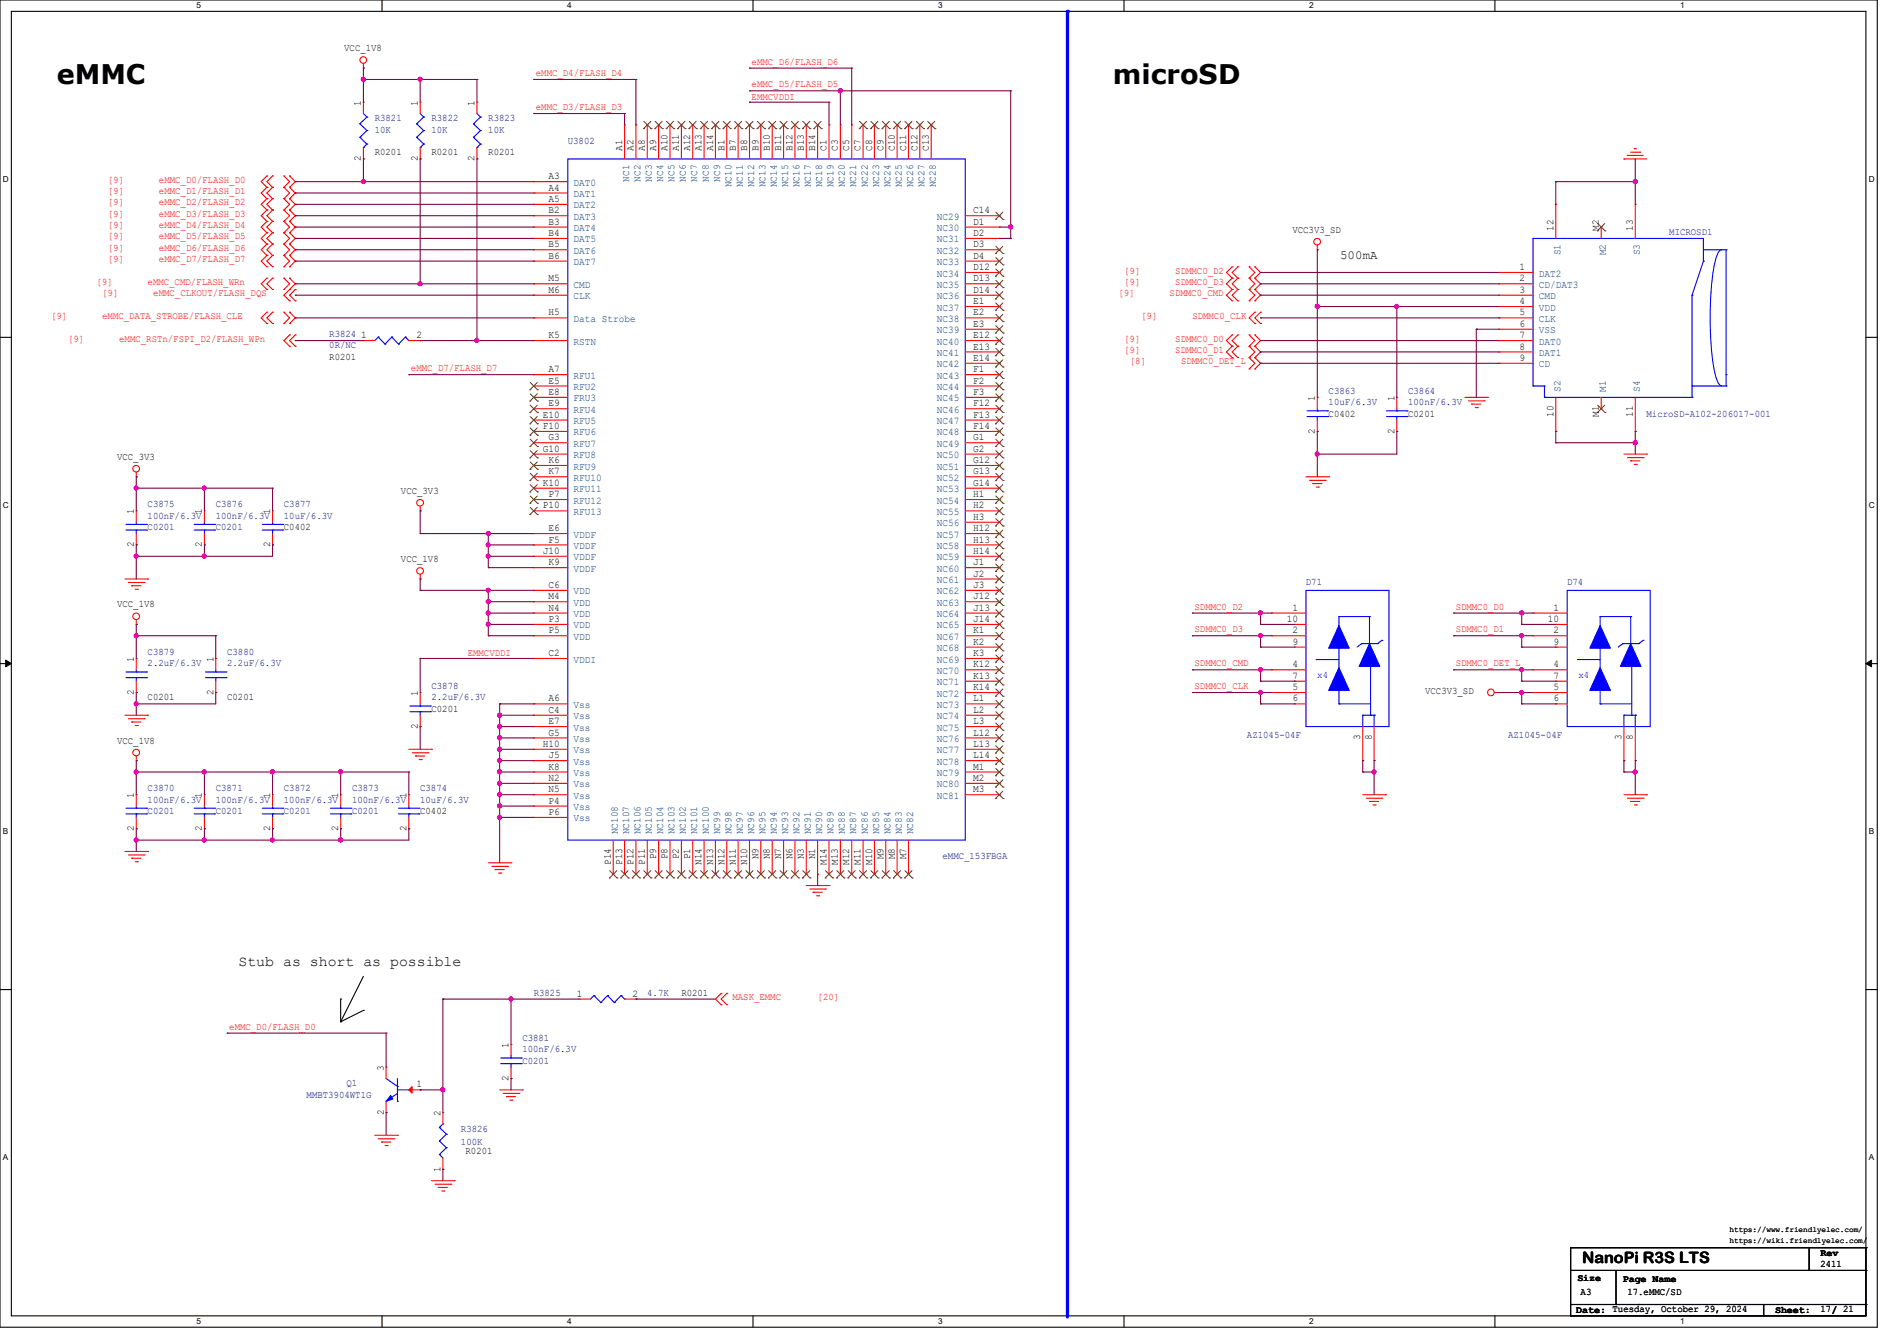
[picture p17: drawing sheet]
<svg xmlns="http://www.w3.org/2000/svg" width="297mm" height="210mm" viewBox="0 0 297 210" stroke-linecap="round" stroke-linejoin="round" font-family="sans-serif">
<defs><g id="words">
<g font-size="4.2">
<text x="8.9" y="13.1">eMMC</text>
<text x="174.2" y="13.1">microSD</text>
</g>
<text font-size="2.5" x="247.7" y="197.7">NanoPi R3S LTS</text>
<text font-size="2.3" x="37.3" y="151.2">Stub as short as possible</text>
<text font-size="1.9" x="209.8" y="40.6">500mA</text>
<g font-size="1.6">
<text x="53.9" y="8">VCC_1V8</text>
<text x="56.5" y="16.6" transform="rotate(-90 56.5 16.6)">1</text>
<text x="65.4" y="16.6" transform="rotate(-90 65.4 16.6)">1</text>
<text x="74.3" y="16.6" transform="rotate(-90 74.3 16.6)">1</text>
<text x="97.4" y="23.7" transform="rotate(-90 97.4 23.7)">A1</text>
<text x="99.2" y="23.7" transform="rotate(-90 99.2 23.7)">A2</text>
<text x="101" y="23.7" transform="rotate(-90 101 23.7)">A8</text>
<text x="102.7" y="23.7" transform="rotate(-90 102.7 23.7)">A9</text>
<text x="104.5" y="23.7" transform="rotate(-90 104.5 23.7)">A10</text>
<text x="106.3" y="23.7" transform="rotate(-90 106.3 23.7)">A11</text>
<text x="108.1" y="23.7" transform="rotate(-90 108.1 23.7)">A12</text>
<text x="109.9" y="23.7" transform="rotate(-90 109.9 23.7)">A13</text>
<text x="111.6" y="23.7" transform="rotate(-90 111.6 23.7)">A14</text>
<text x="113.4" y="23.7" transform="rotate(-90 113.4 23.7)">B1</text>
<text x="115.2" y="23.7" transform="rotate(-90 115.2 23.7)">B7</text>
<text x="117" y="23.7" transform="rotate(-90 117 23.7)">B8</text>
<text x="118.7" y="23.7" transform="rotate(-90 118.7 23.7)">B9</text>
<text x="120.5" y="23.7" transform="rotate(-90 120.5 23.7)">B10</text>
<text x="122.3" y="23.7" transform="rotate(-90 122.3 23.7)">B11</text>
<text x="124.1" y="23.7" transform="rotate(-90 124.1 23.7)">B12</text>
<text x="125.9" y="23.7" transform="rotate(-90 125.9 23.7)">B13</text>
<text x="127.6" y="23.7" transform="rotate(-90 127.6 23.7)">B14</text>
<text x="129.4" y="23.7" transform="rotate(-90 129.4 23.7)">C1</text>
<text x="131.2" y="23.7" transform="rotate(-90 131.2 23.7)">C3</text>
<text x="133" y="23.7" transform="rotate(-90 133 23.7)">C5</text>
<text x="134.7" y="23.7" transform="rotate(-90 134.7 23.7)">C7</text>
<text x="136.5" y="23.7" transform="rotate(-90 136.5 23.7)">C8</text>
<text x="138.3" y="23.7" transform="rotate(-90 138.3 23.7)">C9</text>
<text x="140.1" y="23.7" transform="rotate(-90 140.1 23.7)">C10</text>
<text x="141.9" y="23.7" transform="rotate(-90 141.9 23.7)">C11</text>
<text x="143.6" y="23.7" transform="rotate(-90 143.6 23.7)">C12</text>
<text x="145.4" y="23.7" transform="rotate(-90 145.4 23.7)">C13</text>
<text x="56.5" y="25.2" transform="rotate(-90 56.5 25.2)">2</text>
<text x="58.7" y="24.3">R0201</text>
<text x="65.4" y="25.2" transform="rotate(-90 65.4 25.2)">2</text>
<text x="67.6" y="24.3">R0201</text>
<text x="74.3" y="25.2" transform="rotate(-90 74.3 25.2)">2</text>
<text x="76.5" y="24.3">R0201</text>
<text x="85.9" y="28.1">A3</text>
<text x="85.9" y="29.8">A4</text>
<text x="85.9" y="31.6">A5</text>
<text x="85.9" y="33.4">B2</text>
<text x="85.9" y="35.2">B3</text>
<text x="152.4" y="33.4">C14</text>
<text x="152.4" y="35.2">D1</text>
<text x="85.9" y="37">B4</text>
<text x="85.9" y="38.7">B5</text>
<text x="85.9" y="40.5">B6</text>
<text x="152.4" y="37">D2</text>
<text x="152.4" y="38.7">D3</text>
<text x="152.4" y="40.5">D4</text>
<text x="202.3" y="36.4">VCC3V3_SD</text>
<text x="243.2" y="36.1" transform="rotate(-90 243.2 36.1)">12</text>
<text x="250.3" y="36.1" transform="rotate(-90 250.3 36.1)">M2</text>
<text x="255.7" y="36.1" transform="rotate(-90 255.7 36.1)">13</text>
<text x="85.9" y="44.1">M5</text>
<text x="85.9" y="45.8">M6</text>
<text x="152.4" y="42.3">D12</text>
<text x="152.4" y="44.1">D13</text>
<text x="152.4" y="45.8">D14</text>
<text x="152.4" y="47.6">E1</text>
<text x="237.9" y="42.3">1</text>
<text x="237.9" y="44.1">2</text>
<text x="237.9" y="45.8">3</text>
<text x="237.9" y="47.6">4</text>
<text x="56.6" y="53">1</text>
<text x="65.2" y="53">2</text>
<text x="85.9" y="49.4">H5</text>
<text x="85.9" y="53">K5</text>
<text x="152.4" y="49.4">E2</text>
<text x="152.4" y="51.2">E3</text>
<text x="152.4" y="53">E12</text>
<text x="237.9" y="49.4">5</text>
<text x="237.9" y="51.2">6</text>
<text x="237.9" y="53">7</text>
<text x="51.6" y="56.3">R0201</text>
<text x="85.9" y="58.3">A7</text>
<text x="152.4" y="54.7">E13</text>
<text x="152.4" y="56.5">E14</text>
<text x="152.4" y="58.3">F1</text>
<text x="237.9" y="54.7">8</text>
<text x="237.9" y="56.5">9</text>
<text x="85" y="65.4">E10</text>
<text x="85.9" y="60.1">E5</text>
<text x="85.9" y="61.8">E8</text>
<text x="85.9" y="63.6">E9</text>
<text x="152.4" y="60.1">F2</text>
<text x="152.4" y="61.8">F3</text>
<text x="152.4" y="63.6">F12</text>
<text x="152.4" y="65.4">F13</text>
<text x="205.9" y="62.8" transform="rotate(-90 205.9 62.8)">1</text>
<text x="208" y="65.2">C0402</text>
<text x="218.3" y="62.8" transform="rotate(-90 218.3 62.8)">1</text>
<text x="220.5" y="65.2">C0201</text>
<text x="243.2" y="65.2" transform="rotate(-90 243.2 65.2)">10</text>
<text x="250.3" y="65.2" transform="rotate(-90 250.3 65.2)">M1</text>
<text x="255.7" y="65.2" transform="rotate(-90 255.7 65.2)">11</text>
<text x="85" y="67.2">F10</text>
<text x="85" y="70.7">G10</text>
<text x="85.9" y="69">G3</text>
<text x="152.4" y="67.2">F14</text>
<text x="152.4" y="69">G1</text>
<text x="152.4" y="70.7">G2</text>
<text x="205.9" y="67.9" transform="rotate(-90 205.9 67.9)">2</text>
<text x="218.3" y="67.9" transform="rotate(-90 218.3 67.9)">2</text>
<text x="18.3" y="72">VCC_3V3</text>
<text x="62.8" y="77.3">VCC_3V3</text>
<text x="85" y="76.1">K10</text>
<text x="85.9" y="72.5">K6</text>
<text x="85.9" y="74.3">K7</text>
<text x="85.9" y="77.9">P7</text>
<text x="152.4" y="72.5">G12</text>
<text x="152.4" y="74.3">G13</text>
<text x="152.4" y="76.1">G14</text>
<text x="152.4" y="77.9">H1</text>
<text x="21" y="80.6" transform="rotate(-90 21 80.6)">1</text>
<text x="31.6" y="80.6" transform="rotate(-90 31.6 80.6)">1</text>
<text x="42.3" y="80.6" transform="rotate(-90 42.3 80.6)">1</text>
<text x="44.4" y="83">C0402</text>
<text x="85" y="79.6">P10</text>
<text x="85.9" y="83.2">E6</text>
<text x="152.4" y="79.6">H2</text>
<text x="152.4" y="81.4">H3</text>
<text x="152.4" y="83.2">H12</text>
<text x="21" y="85.7" transform="rotate(-90 21 85.7)">2</text>
<text x="31.6" y="85.7" transform="rotate(-90 31.6 85.7)">2</text>
<text x="42.3" y="85.7" transform="rotate(-90 42.3 85.7)">2</text>
<text x="62.8" y="88">VCC_1V8</text>
<text x="85" y="86.7">J10</text>
<text x="85.9" y="85">F5</text>
<text x="85.9" y="88.5">K9</text>
<text x="152.4" y="85">H13</text>
<text x="152.4" y="86.7">H14</text>
<text x="152.4" y="88.5">J1</text>
<text x="18.3" y="95.1">VCC_1V8</text>
<text x="85.9" y="92.1">C6</text>
<text x="85.9" y="93.9">M4</text>
<text x="85.9" y="95.6">N4</text>
<text x="152.4" y="90.3">J2</text>
<text x="152.4" y="92.1">J3</text>
<text x="152.4" y="93.9">J12</text>
<text x="152.4" y="95.6">J13</text>
<text x="202.4" y="95.6">1</text>
<text x="243.2" y="95.6">1</text>
<text x="85.9" y="97.4">P3</text>
<text x="85.9" y="99.2">P5</text>
<text x="152.4" y="97.4">J14</text>
<text x="152.4" y="99.2">K1</text>
<text x="152.4" y="101">K2</text>
<text x="201.5" y="97.4">10</text>
<text x="202.4" y="99.2">2</text>
<text x="202.4" y="101">9</text>
<text x="242.4" y="97.4">10</text>
<text x="243.2" y="99.2">2</text>
<text x="243.2" y="101">9</text>
<text x="21" y="103.7" transform="rotate(-90 21 103.7)">1</text>
<text x="33.4" y="103.7" transform="rotate(-90 33.4 103.7)">1</text>
<text x="85.9" y="102.7">C2</text>
<text x="152.4" y="102.7">K3</text>
<text x="152.4" y="104.5">K12</text>
<text x="152.4" y="106.3">K13</text>
<text x="202.4" y="104.5">4</text>
<text x="202.4" y="106.3">7</text>
<text x="243.2" y="104.5">4</text>
<text x="243.2" y="106.3">7</text>
<text x="21" y="108.8" transform="rotate(-90 21 108.8)">2</text>
<text x="23.1" y="109.7">C0201</text>
<text x="33.4" y="108.8" transform="rotate(-90 33.4 108.8)">2</text>
<text x="35.6" y="109.7">C0201</text>
<text x="65.4" y="109" transform="rotate(-90 65.4 109)">1</text>
<text x="67.6" y="111.5">C0201</text>
<text x="85.9" y="109.9">A6</text>
<text x="85.9" y="111.6">C4</text>
<text x="85.9" y="113.4">E7</text>
<text x="152.4" y="108.1">K14</text>
<text x="152.4" y="109.9">L1</text>
<text x="152.4" y="111.6">L2</text>
<text x="152.4" y="113.4">L3</text>
<text x="202.4" y="108.1">5</text>
<text x="202.4" y="109.9">6</text>
<text x="223.1" y="108.6">VCC3V3_SD</text>
<text x="243.2" y="108.1">5</text>
<text x="243.2" y="109.9">6</text>
<text x="18.3" y="116.5">VCC_1V8</text>
<text x="65.4" y="114.1" transform="rotate(-90 65.4 114.1)">2</text>
<text x="85" y="117">H10</text>
<text x="85.9" y="115.2">G5</text>
<text x="85.9" y="118.7">J5</text>
<text x="152.4" y="115.2">L12</text>
<text x="152.4" y="117">L13</text>
<text x="152.4" y="118.7">L14</text>
<text x="213" y="115.9" transform="rotate(-90 213 115.9)">3</text>
<text x="214.8" y="115.9" transform="rotate(-90 214.8 115.9)">8</text>
<text x="253.9" y="115.9" transform="rotate(-90 253.9 115.9)">3</text>
<text x="255.7" y="115.9" transform="rotate(-90 255.7 115.9)">8</text>
<text x="21" y="125" transform="rotate(-90 21 125)">1</text>
<text x="31.6" y="125" transform="rotate(-90 31.6 125)">1</text>
<text x="42.3" y="125" transform="rotate(-90 42.3 125)">1</text>
<text x="53" y="125" transform="rotate(-90 53 125)">1</text>
<text x="63.6" y="125" transform="rotate(-90 63.6 125)">1</text>
<text x="85.9" y="120.5">K8</text>
<text x="85.9" y="122.3">N2</text>
<text x="85.9" y="124.1">N5</text>
<text x="85.9" y="125.9">P4</text>
<text x="152.4" y="120.5">M1</text>
<text x="152.4" y="122.3">M2</text>
<text x="152.4" y="124.1">M3</text>
<text x="21" y="130.1" transform="rotate(-90 21 130.1)">2</text>
<text x="31.6" y="130.1" transform="rotate(-90 31.6 130.1)">2</text>
<text x="42.3" y="130.1" transform="rotate(-90 42.3 130.1)">2</text>
<text x="53" y="130.1" transform="rotate(-90 53 130.1)">2</text>
<text x="63.6" y="130.1" transform="rotate(-90 63.6 130.1)">2</text>
<text x="65.8" y="127.5">C0402</text>
<text x="85.9" y="127.6">P6</text>
<text x="95.6" y="135.5" transform="rotate(-90 95.6 135.5)">P14</text>
<text x="97.4" y="135.5" transform="rotate(-90 97.4 135.5)">P13</text>
<text x="99.2" y="135.5" transform="rotate(-90 99.2 135.5)">P12</text>
<text x="101" y="135.5" transform="rotate(-90 101 135.5)">P11</text>
<text x="102.7" y="134.6" transform="rotate(-90 102.7 134.6)">P9</text>
<text x="104.5" y="134.6" transform="rotate(-90 104.5 134.6)">P8</text>
<text x="106.3" y="134.6" transform="rotate(-90 106.3 134.6)">P2</text>
<text x="108.1" y="134.6" transform="rotate(-90 108.1 134.6)">P1</text>
<text x="109.9" y="135.5" transform="rotate(-90 109.9 135.5)">N14</text>
<text x="111.6" y="135.5" transform="rotate(-90 111.6 135.5)">N13</text>
<text x="113.4" y="135.5" transform="rotate(-90 113.4 135.5)">N12</text>
<text x="115.2" y="135.5" transform="rotate(-90 115.2 135.5)">N11</text>
<text x="117" y="135.5" transform="rotate(-90 117 135.5)">N10</text>
<text x="118.7" y="134.6" transform="rotate(-90 118.7 134.6)">N9</text>
<text x="120.5" y="134.6" transform="rotate(-90 120.5 134.6)">N8</text>
<text x="122.3" y="134.6" transform="rotate(-90 122.3 134.6)">N7</text>
<text x="124.1" y="134.6" transform="rotate(-90 124.1 134.6)">N6</text>
<text x="125.9" y="134.6" transform="rotate(-90 125.9 134.6)">N3</text>
<text x="127.6" y="134.6" transform="rotate(-90 127.6 134.6)">N1</text>
<text x="129.4" y="135.5" transform="rotate(-90 129.4 135.5)">M14</text>
<text x="131.2" y="135.5" transform="rotate(-90 131.2 135.5)">M13</text>
<text x="133" y="135.5" transform="rotate(-90 133 135.5)">M12</text>
<text x="134.7" y="135.5" transform="rotate(-90 134.7 135.5)">M11</text>
<text x="136.5" y="135.5" transform="rotate(-90 136.5 135.5)">M10</text>
<text x="138.3" y="134.6" transform="rotate(-90 138.3 134.6)">M9</text>
<text x="140.1" y="134.6" transform="rotate(-90 140.1 134.6)">M8</text>
<text x="141.9" y="134.6" transform="rotate(-90 141.9 134.6)">M7</text>
<text x="106.7" y="155.9">R0201</text>
<text x="90.3" y="156.1">1</text>
<text x="99" y="156.1">2</text>
<text x="60.1" y="167.7" transform="rotate(-90 60.1 167.7)">3</text>
<text x="79.6" y="164.1" transform="rotate(-90 79.6 164.1)">1</text>
<text x="65.2" y="170.3">1</text>
<text x="79.6" y="169.2" transform="rotate(-90 79.6 169.2)">2</text>
<text x="60.1" y="174.6" transform="rotate(-90 60.1 174.6)">2</text>
<text x="69" y="174.8" transform="rotate(-90 69 174.8)">2</text>
<text x="69" y="183.5" transform="rotate(-90 69 183.5)">1</text>
<text x="72.9" y="180.8">R0201</text>
<text x="285" y="196.7">Rev</text>
<text x="247" y="200.6">Size</text>
<text x="247.5" y="202.9">A3</text>
<text x="254.1" y="200.7">Page Name</text>
<text x="254.8" y="202.9">17.eMMC/SD</text>
<text x="285" y="198.4">2411</text>
<text x="246.8" y="205.6">Date: Tuesday, October 29, 2024</text>
<text x="277.9" y="205.6">Sheet:</text>
<text x="285" y="205.5">17/ 21</text>
</g>
<g font-size="1.6" fill="#f00">
<text x="83.9" y="11.9">eMMC_D4/FLASH_D4</text>
<text x="117.7" y="10.1">eMMC_D6/FLASH_D6</text>
<text x="83.9" y="17.2">eMMC_D3/FLASH_D3</text>
<text x="117.7" y="13.7">eMMC_D5/FLASH_D5</text>
<text x="117.7" y="15.7">EMMCVDDI</text>
<text x="16.9" y="28.6">[9]</text>
<text x="24.9" y="28.6">eMMC_D0/FLASH_D0</text>
<text x="16.9" y="32.2">[9]</text>
<text x="16.9" y="34">[9]</text>
<text x="16.9" y="35.7">[9]</text>
<text x="16.9" y="30.4">[9]</text>
<text x="24.9" y="32.2">eMMC_D2/FLASH_D2</text>
<text x="24.9" y="34">eMMC_D3/FLASH_D3</text>
<text x="24.9" y="35.7">eMMC_D4/FLASH_D4</text>
<text x="24.9" y="30.4">eMMC_D1/FLASH_D1</text>
<text x="16.9" y="41.1">[9]</text>
<text x="16.9" y="37.5">[9]</text>
<text x="16.9" y="39.3">[9]</text>
<text x="24.9" y="41.1">eMMC_D7/FLASH_D7</text>
<text x="24.9" y="37.5">eMMC_D5/FLASH_D5</text>
<text x="24.9" y="39.3">eMMC_D6/FLASH_D6</text>
<text x="15.1" y="44.6">[9]</text>
<text x="16" y="46.4">[9]</text>
<text x="23.1" y="44.6">eMMC_CMD/FLASH_WRn</text>
<text x="24" y="46.4">eMMC_CLKOUT/FLASH_DQS</text>
<text x="175.1" y="46.4">[9]</text>
<text x="176" y="42.8">[9]</text>
<text x="176" y="44.6">[9]</text>
<text x="183.1" y="46.4">SDMMC0_CMD</text>
<text x="184" y="42.8">SDMMC0_D2</text>
<text x="184" y="44.6">SDMMC0_D3</text>
<text x="8" y="50">[9]</text>
<text x="10.7" y="53.5">[9]</text>
<text x="16" y="50">eMMC_DATA_STROBE/FLASH_CLE</text>
<text x="18.7" y="53.5">eMMC_RSTn/FSPI_D2/FLASH_WPn</text>
<text x="176" y="53.5">[9]</text>
<text x="178.7" y="50">[9]</text>
<text x="184" y="53.5">SDMMC0_D0</text>
<text x="186.7" y="50">SDMMC0_CLK</text>
<text x="64.3" y="58.1">eMMC_D7/FLASH_D7</text>
<text x="176" y="55.3">[9]</text>
<text x="176.9" y="57.1">[8]</text>
<text x="184" y="55.3">SDMMC0_D1</text>
<text x="184.9" y="57.1">SDMMC0_DET_L</text>
<text x="187" y="95.5">SDMMC0_D2</text>
<text x="227.9" y="95.5">SDMMC0_D0</text>
<text x="187" y="99">SDMMC0_D3</text>
<text x="227.9" y="99">SDMMC0_D1</text>
<text x="73.2" y="102.8">EMMCVDDI</text>
<text x="187" y="104.3">SDMMC0_CMD</text>
<text x="187" y="107.9">SDMMC0_CLK</text>
<text x="227.9" y="104.3">SDMMC0_DET_L</text>
<text x="35.9" y="161.2">eMMC_D0/FLASH_D0</text>
<text x="114.7" y="156.6">MASK_EMMC</text>
<text x="128" y="156.6">[20]</text>
</g>
<g font-size="1.6" fill="#00007f">
<text x="58.7" y="19">R3821</text>
<text x="58.7" y="20.8">10K</text>
<text x="67.6" y="19">R3822</text>
<text x="67.6" y="20.8">10K</text>
<text x="76.5" y="19">R3823</text>
<text x="76.5" y="20.8">10K</text>
<text x="88.9" y="22.6">U3802</text>
<text x="261.4" y="36.8">MICROSD1</text>
<text x="51.6" y="52.8">R3824</text>
<text x="51.6" y="54.6">0R/NC</text>
<text x="208" y="61.7">C3863</text>
<text x="208" y="63.5">10uF/6.3V</text>
<text x="220.5" y="61.7">C3864</text>
<text x="220.5" y="63.5">100nF/6.3V</text>
<text x="257.8" y="65.2">MicroSD-A102-206017-001</text>
<text x="23.1" y="79.5">C3875</text>
<text x="23.1" y="81.2">100nF/6.3V</text>
<text x="23.1" y="83">C0201</text>
<text x="33.8" y="79.5">C3876</text>
<text x="33.8" y="81.2">100nF/6.3V</text>
<text x="33.8" y="83">C0201</text>
<text x="44.4" y="79.5">C3877</text>
<text x="44.4" y="81.2">10uF/6.3V</text>
<text x="204.5" y="91.6">D71</text>
<text x="245.4" y="91.6">D74</text>
<text x="23.1" y="102.6">C3879</text>
<text x="23.1" y="104.3">2.2uF/6.3V</text>
<text x="35.6" y="102.6">C3880</text>
<text x="35.6" y="104.3">2.2uF/6.3V</text>
<text x="67.6" y="107.9">C3878</text>
<text x="67.6" y="109.7">2.2uF/6.3V</text>
<text x="195.2" y="115.6">AZ1045-04F</text>
<text x="236.1" y="115.6">AZ1045-04F</text>
<text x="23.1" y="123.9">C3870</text>
<text x="23.1" y="125.7">100nF/6.3V</text>
<text x="33.8" y="123.9">C3871</text>
<text x="33.8" y="125.7">100nF/6.3V</text>
<text x="44.4" y="123.9">C3872</text>
<text x="44.4" y="125.7">100nF/6.3V</text>
<text x="55.1" y="123.9">C3873</text>
<text x="55.1" y="125.7">100nF/6.3V</text>
<text x="65.8" y="123.9">C3874</text>
<text x="65.8" y="125.7">10uF/6.3V</text>
<text x="23.1" y="127.5">C0201</text>
<text x="33.8" y="127.5">C0201</text>
<text x="44.4" y="127.5">C0201</text>
<text x="55.1" y="127.5">C0201</text>
<text x="147.6" y="134.6">eMMC_153FBGA</text>
<text x="83.6" y="155.9">R3825</text>
<text x="101.3" y="155.9">4.7K</text>
<text x="81.8" y="163">C3881</text>
<text x="81.8" y="164.8">100nF/6.3V</text>
<text x="81.8" y="166.6">C0201</text>
<text x="48" y="171.9">MMBT3904WT1G</text>
<text x="54.2" y="170.1">Q1</text>
<text x="72.2" y="177.2">R3826</text>
<text x="72.2" y="179.4">100K</text>
</g>
<g font-size="1.6" fill="#003f7f">
<text x="89.8" y="29.1">DAT0</text>
<text x="98.5" y="28.4" transform="rotate(-90 98.5 28.4)">NC1</text>
<text x="100.3" y="28.4" transform="rotate(-90 100.3 28.4)">NC2</text>
<text x="102.1" y="28.4" transform="rotate(-90 102.1 28.4)">NC3</text>
<text x="103.8" y="28.4" transform="rotate(-90 103.8 28.4)">NC4</text>
<text x="105.6" y="28.4" transform="rotate(-90 105.6 28.4)">NC5</text>
<text x="107.4" y="28.4" transform="rotate(-90 107.4 28.4)">NC6</text>
<text x="109.2" y="28.4" transform="rotate(-90 109.2 28.4)">NC7</text>
<text x="111" y="28.4" transform="rotate(-90 111 28.4)">NC8</text>
<text x="112.7" y="28.4" transform="rotate(-90 112.7 28.4)">NC9</text>
<text x="114.5" y="29.3" transform="rotate(-90 114.5 29.3)">NC10</text>
<text x="116.3" y="29.3" transform="rotate(-90 116.3 29.3)">NC11</text>
<text x="118.1" y="29.3" transform="rotate(-90 118.1 29.3)">NC12</text>
<text x="119.8" y="29.3" transform="rotate(-90 119.8 29.3)">NC13</text>
<text x="121.6" y="29.3" transform="rotate(-90 121.6 29.3)">NC14</text>
<text x="123.4" y="29.3" transform="rotate(-90 123.4 29.3)">NC15</text>
<text x="125.2" y="29.3" transform="rotate(-90 125.2 29.3)">NC16</text>
<text x="127" y="29.3" transform="rotate(-90 127 29.3)">NC17</text>
<text x="128.7" y="29.3" transform="rotate(-90 128.7 29.3)">NC18</text>
<text x="130.5" y="29.3" transform="rotate(-90 130.5 29.3)">NC19</text>
<text x="132.3" y="29.3" transform="rotate(-90 132.3 29.3)">NC20</text>
<text x="134.1" y="29.3" transform="rotate(-90 134.1 29.3)">NC21</text>
<text x="135.8" y="29.3" transform="rotate(-90 135.8 29.3)">NC22</text>
<text x="137.6" y="29.3" transform="rotate(-90 137.6 29.3)">NC23</text>
<text x="139.4" y="29.3" transform="rotate(-90 139.4 29.3)">NC24</text>
<text x="141.2" y="29.3" transform="rotate(-90 141.2 29.3)">NC25</text>
<text x="143" y="29.3" transform="rotate(-90 143 29.3)">NC26</text>
<text x="144.7" y="29.3" transform="rotate(-90 144.7 29.3)">NC27</text>
<text x="146.5" y="29.3" transform="rotate(-90 146.5 29.3)">NC28</text>
<text x="89.8" y="30.9">DAT1</text>
<text x="89.8" y="32.6">DAT2</text>
<text x="89.8" y="34.4">DAT3</text>
<text x="146.7" y="34.4">NC29</text>
<text x="89.8" y="36.2">DAT4</text>
<text x="89.8" y="38">DAT5</text>
<text x="89.8" y="39.8">DAT6</text>
<text x="89.8" y="41.5">DAT7</text>
<text x="146.7" y="36.2">NC30</text>
<text x="146.7" y="38">NC31</text>
<text x="146.7" y="39.8">NC32</text>
<text x="146.7" y="41.5">NC33</text>
<text x="244.3" y="40" transform="rotate(-90 244.3 40)">S1</text>
<text x="251.4" y="40" transform="rotate(-90 251.4 40)">M2</text>
<text x="256.8" y="40" transform="rotate(-90 256.8 40)">S3</text>
<text x="89.8" y="45.1">CMD</text>
<text x="89.8" y="46.9">CLK</text>
<text x="146.7" y="43.3">NC34</text>
<text x="146.7" y="45.1">NC35</text>
<text x="146.7" y="46.9">NC36</text>
<text x="240.9" y="43.3">DAT2</text>
<text x="240.9" y="45.1">CD/DAT3</text>
<text x="240.9" y="46.9">CMD</text>
<text x="89.8" y="50.4">Data Strobe</text>
<text x="89.8" y="54">RSTN</text>
<text x="146.7" y="48.6">NC37</text>
<text x="146.7" y="50.4">NC38</text>
<text x="146.7" y="52.2">NC39</text>
<text x="146.7" y="54">NC40</text>
<text x="240.9" y="48.6">VDD</text>
<text x="240.9" y="50.4">CLK</text>
<text x="240.9" y="52.2">VSS</text>
<text x="240.9" y="54">DAT0</text>
<text x="89.8" y="59.3">RFU1</text>
<text x="146.7" y="55.8">NC41</text>
<text x="146.7" y="57.5">NC42</text>
<text x="146.7" y="59.3">NC43</text>
<text x="240.9" y="55.8">DAT1</text>
<text x="240.9" y="57.5">CD</text>
<text x="89.8" y="61.1">RFU2</text>
<text x="89.8" y="62.9">FRU3</text>
<text x="89.8" y="64.6">RFU4</text>
<text x="146.7" y="61.1">NC44</text>
<text x="146.7" y="62.9">NC45</text>
<text x="146.7" y="64.6">NC46</text>
<text x="244.3" y="61.3" transform="rotate(-90 244.3 61.3)">S2</text>
<text x="251.4" y="61.3" transform="rotate(-90 251.4 61.3)">M1</text>
<text x="256.8" y="61.3" transform="rotate(-90 256.8 61.3)">S4</text>
<text x="89.8" y="66.4">RFU5</text>
<text x="89.8" y="68.2">RFU6</text>
<text x="89.8" y="70">RFU7</text>
<text x="89.8" y="71.8">RFU8</text>
<text x="146.7" y="66.4">NC47</text>
<text x="146.7" y="68.2">NC48</text>
<text x="146.7" y="70">NC49</text>
<text x="146.7" y="71.8">NC50</text>
<text x="89.8" y="73.5">RFU9</text>
<text x="89.8" y="75.3">RFU10</text>
<text x="89.8" y="77.1">RFU11</text>
<text x="146.7" y="73.5">NC51</text>
<text x="146.7" y="75.3">NC52</text>
<text x="146.7" y="77.1">NC53</text>
<text x="89.8" y="78.9">RFU12</text>
<text x="89.8" y="80.6">RFU13</text>
<text x="146.7" y="78.9">NC54</text>
<text x="146.7" y="80.6">NC55</text>
<text x="146.7" y="82.4">NC56</text>
<text x="89.8" y="84.2">VDDF</text>
<text x="89.8" y="86">VDDF</text>
<text x="89.8" y="87.8">VDDF</text>
<text x="89.8" y="89.5">VDDF</text>
<text x="146.7" y="84.2">NC57</text>
<text x="146.7" y="86">NC58</text>
<text x="146.7" y="87.8">NC59</text>
<text x="146.7" y="89.5">NC60</text>
<text x="89.8" y="93.1">VDD</text>
<text x="89.8" y="94.9">VDD</text>
<text x="146.7" y="91.3">NC61</text>
<text x="146.7" y="93.1">NC62</text>
<text x="146.7" y="94.9">NC63</text>
<text x="89.8" y="96.6">VDD</text>
<text x="89.8" y="98.4">VDD</text>
<text x="89.8" y="100.2">VDD</text>
<text x="146.7" y="96.6">NC64</text>
<text x="146.7" y="98.4">NC65</text>
<text x="146.7" y="100.2">NC67</text>
<text x="146.7" y="102">NC68</text>
<text x="89.8" y="103.8">VDDI</text>
<text x="146.7" y="103.8">NC69</text>
<text x="146.7" y="105.5">NC70</text>
<text x="146.7" y="107.3">NC71</text>
<text x="89.8" y="110.9">Vss</text>
<text x="89.8" y="112.7">Vss</text>
<text x="146.7" y="109.1">NC72</text>
<text x="146.7" y="110.9">NC73</text>
<text x="146.7" y="112.7">NC74</text>
<text x="89.8" y="114.4">Vss</text>
<text x="89.8" y="116.2">Vss</text>
<text x="89.8" y="118">Vss</text>
<text x="89.8" y="119.8">Vss</text>
<text x="146.7" y="114.4">NC75</text>
<text x="146.7" y="116.2">NC76</text>
<text x="146.7" y="118">NC77</text>
<text x="146.7" y="119.8">NC78</text>
<text x="89.8" y="121.5">Vss</text>
<text x="89.8" y="123.3">Vss</text>
<text x="89.8" y="125.1">Vss</text>
<text x="146.7" y="121.5">NC79</text>
<text x="146.7" y="123.3">NC80</text>
<text x="146.7" y="125.1">NC81</text>
<text x="89.8" y="126.9">Vss</text>
<text x="89.8" y="128.7">Vss</text>
<text x="96.7" y="130.7" transform="rotate(-90 96.7 130.7)">NC108</text>
<text x="98.5" y="130.7" transform="rotate(-90 98.5 130.7)">NC107</text>
<text x="100.3" y="130.7" transform="rotate(-90 100.3 130.7)">NC106</text>
<text x="102.1" y="130.7" transform="rotate(-90 102.1 130.7)">NC105</text>
<text x="103.8" y="130.7" transform="rotate(-90 103.8 130.7)">NC104</text>
<text x="105.6" y="130.7" transform="rotate(-90 105.6 130.7)">NC103</text>
<text x="107.4" y="130.7" transform="rotate(-90 107.4 130.7)">NC102</text>
<text x="109.2" y="130.7" transform="rotate(-90 109.2 130.7)">NC101</text>
<text x="111" y="130.7" transform="rotate(-90 111 130.7)">NC100</text>
<text x="112.7" y="130.7" transform="rotate(-90 112.7 130.7)">NC99</text>
<text x="114.5" y="130.7" transform="rotate(-90 114.5 130.7)">NC98</text>
<text x="116.3" y="130.7" transform="rotate(-90 116.3 130.7)">NC97</text>
<text x="118.1" y="130.7" transform="rotate(-90 118.1 130.7)">NC96</text>
<text x="119.8" y="130.7" transform="rotate(-90 119.8 130.7)">NC95</text>
<text x="121.6" y="130.7" transform="rotate(-90 121.6 130.7)">NC94</text>
<text x="123.4" y="130.7" transform="rotate(-90 123.4 130.7)">NC93</text>
<text x="125.2" y="130.7" transform="rotate(-90 125.2 130.7)">NC92</text>
<text x="127" y="130.7" transform="rotate(-90 127 130.7)">NC91</text>
<text x="128.7" y="130.7" transform="rotate(-90 128.7 130.7)">NC90</text>
<text x="130.5" y="130.7" transform="rotate(-90 130.5 130.7)">NC89</text>
<text x="132.3" y="130.7" transform="rotate(-90 132.3 130.7)">NC88</text>
<text x="134.1" y="130.7" transform="rotate(-90 134.1 130.7)">NC87</text>
<text x="135.8" y="130.7" transform="rotate(-90 135.8 130.7)">NC86</text>
<text x="137.6" y="130.7" transform="rotate(-90 137.6 130.7)">NC85</text>
<text x="139.4" y="130.7" transform="rotate(-90 139.4 130.7)">NC84</text>
<text x="141.2" y="130.7" transform="rotate(-90 141.2 130.7)">NC83</text>
<text x="143" y="130.7" transform="rotate(-90 143 130.7)">NC82</text>
</g>
<g font-size="1.6" fill="#00f">
<text x="206.2" y="106.1">x4</text>
<text x="247.1" y="106.1">x4</text>
</g>
<g font-size="1.3">
<text x="30.8" y="1.3">5</text>
<text x="88.8" y="1.3">4</text>
<text x="146.9" y="1.3">3</text>
<text x="205" y="1.3">2</text>
<text x="263.1" y="1.3">1</text>
<text x=".5" y="28.4">D</text>
<text x="292.6" y="28.4">D</text>
<text x=".5" y="79.5">C</text>
<text x="292.6" y="79.5">C</text>
<text x=".5" y="130.6">B</text>
<text x="292.6" y="130.6">B</text>
<text x=".5" y="181.7">A</text>
<text x="292.6" y="181.7">A</text>
<text x="30.8" y="207.4">5</text>
<text x="88.8" y="207.4">4</text>
<text x="146.9" y="207.4">3</text>
<text x="205" y="207.4">2</text>
<text x="263.1" y="207.4">1</text>
</g>
<g font-size="1.2">
<text x="270.8" y="194.6">https://wiki.friendlyelec.com/</text>
<text x="270.8" y="192.9">https://www.friendlyelec.com/</text>
</g>
</g></defs>
<path d="M0 0h293.9v207.9h-293.9zM1.8 1.8h290.3v204.3h-290.3z" fill="none" stroke="#000" stroke-width=".17"/>
<g fill="#fff">
<path d="M30.8 .2h.7v1.4h-.7z"/>
<path d="M30.8 206.2h.7v1.4h-.7z"/>
</g>
<path d="M59.8 0v1.8M59.8 206.1v1.8" fill="none" stroke="#000" stroke-width=".17"/>
<g fill="#fff">
<path d="M88.8 .2h.7v1.4h-.7z"/>
<path d="M88.8 206.2h.7v1.4h-.7z"/>
</g>
<path d="M117.9 0v1.8M117.9 206.1v1.8" fill="none" stroke="#000" stroke-width=".17"/>
<g fill="#fff">
<path d="M146.9 .2h.7v1.4h-.7z"/>
<path d="M146.9 206.2h.7v1.4h-.7z"/>
</g>
<path d="M176 0v1.8M176 206.1v1.8" fill="none" stroke="#000" stroke-width=".17"/>
<g fill="#fff">
<path d="M205 .2h.7v1.4h-.7z"/>
<path d="M205 206.2h.7v1.4h-.7z"/>
</g>
<path d="M234.1 0v1.8M234.1 206.1v1.8" fill="none" stroke="#000" stroke-width=".17"/>
<g fill="#fff">
<path d="M263.1 .2h.6v1.4h-.6z"/>
<path d="M263.1 206.2h.6v1.4h-.6z"/>
<path d="M.5 27.3h.9v1.4h-.9z"/>
<path d="M292.6 27.3h.9v1.4h-.9z"/>
<path d="M.5 78.4h.9v1.4h-.9z"/>
<path d="M292.6 78.4h.9v1.4h-.9z"/>
</g>
<path d="M0 52.8h1.8M292.1 52.8h1.8" fill="none" stroke="#000" stroke-width=".17"/>
<g fill="#fff">
<path d="M.5 129.5h.8v1.4h-.8z"/>
<path d="M292.6 129.5h.8v1.4h-.8z"/>
</g>
<path d="M0 103.9h1.8M292.1 103.9h1.8" fill="none" stroke="#000" stroke-width=".17"/>
<path d="M.9 103.4l.9 .5-.9 .5zM292.1 103.9l.9-.5v1z" fill="#000" stroke="#000" stroke-width=".16"/>
<g fill="#fff">
<path d="M.5 180.5h.8v1.4h-.8z"/>
<path d="M292.6 180.5h.8v1.4h-.8z"/>
</g>
<path d="M0 155h1.8M53.3 156.5h.1M53.3 156.5v3.5M56.9 158.2h.1M56.9 152.9l-3.6 7.1M56.9 158.2l-3.6 1.8M292.1 155h1.8M53.3 160h.1" fill="none" stroke="#000" stroke-width=".17"/>
<path d="M167.1 1.8v204.4" fill="none" stroke="#00f" stroke-width=".51"/>
<circle cx="167.1" cy="1.8" r=".25" fill="#00f"/>
<g fill="none" stroke="#f00" stroke-width=".17">
<path d="M56.9 10.7h.1M56.9 16h.1M56.9 9.9v.8M56.9 16v1.8M65.8 16h.1M65.8 16v1.8M74.7 16h.1M74.7 16v1.8M97.8 19.6h.1M97.8 19.6v5.3M99.6 19.6h.1M99.6 19.6v5.3"/>
<path d="M101.3 19.6h.1M101.3 19.6v5.3M103.1 19.6h.1M103.1 19.6v5.3M104.9 19.6h.1M104.9 19.6v5.3M106.7 19.6h.1M106.7 19.6v5.3M108.5 19.6h.1M108.5 19.6v5.3M110.2 19.6h.1M110.2 19.6v5.3"/>
<path d="M112 19.6h.1M112 19.6v5.3M113.8 19.6h.1M113.8 19.6v5.3M115.6 19.6h.1M115.6 19.6v5.3M117.3 19.6h.1M117.3 19.6v5.3M119.1 19.6h.1M119.1 19.6v5.3M120.9 19.6h.1M120.9 19.6v5.3"/>
<path d="M122.7 19.6h.1M122.7 19.6v5.3M124.5 19.6h.1M124.5 19.6v5.3M126.2 19.6h.1M126.2 19.6v5.3M128 19.6h.1M128 19.6v5.3M129.8 19.6h.1M129.8 19.6v5.3M131.6 19.6h.1M131.6 19.6v5.3"/>
<path d="M133.4 19.6h.1M133.4 19.6v5.3M135.1 19.6h.1M135.1 19.6v5.3M136.9 19.6h.1M136.9 19.6v5.3M138.7 19.6h.1M138.7 19.6v5.3M140.5 19.6h.1M140.5 19.6v5.3M142.2 19.6h.1M142.2 19.6v5.3"/>
<path d="M144 19.6h.1M144 19.6v5.3M145.8 19.6h.1M145.8 19.6v5.3M41.8 32.9h.1M41.8 31.1h.1M41.8 29.3h.1M41.8 27.6h.1M41.8 34.7h.1M41.8 36.4h.1M41.8 38.2h.1M41.8 36.4l-.9 .9 .9 .9"/>
<path d="M41.8 31.1l-.9 .9 .9 .9M41.8 32.9l-.9 .9 .9 .9M41.8 27.6l-.9 .8 .9 .9M41.8 38.2l-.9 .9 .9 .9M41.8 29.3l-.9 .9 .9 .9M41.8 34.7l-.9 .9 .9 .8M42.7 32.9h.1M42.7 31.1h.1M42.7 29.3h.1M42.7 27.6h.1M42.7 34.7h.1M42.7 36.4h.1"/>
<path d="M42.7 38.2h.1M42.7 34.7l-.9 .9 .9 .8M42.7 27.6l-.9 .8 .9 .9M42.7 31.1l-.9 .9 .9 .9M42.7 36.4l-.9 .9 .9 .9M42.7 29.3l-.9 .9 .9 .9M42.7 32.9l-.9 .9 .9 .9M42.7 38.2l-.9 .9 .9 .9M44.5 32.9h.1M44.5 31.1h.1M44.5 29.3h.1M44.5 27.6h.1"/>
<path d="M44.5 34.7h.1M44.5 36.4h.1M44.5 38.2h.1M44.5 31.1l.8 .9-.8 .9M44.5 34.7l.8 .9-.8 .8M44.5 27.6l.8 .8-.8 .9M44.5 32.9l.8 .9-.8 .9M44.5 29.3l.8 .9-.8 .9M44.5 38.2l.8 .9-.8 .9M44.5 36.4l.8 .9-.8 .9M45.3 31.1h.1M45.3 32.9h.1"/>
<path d="M45.3 27.6h.1M45.3 29.3h.1M45.3 34.7h.1M45.3 36.4h.1M45.3 38.2h.1M45.3 31.1l.9 .9-.9 .9M45.3 36.4l.9 .9-.9 .9M45.3 27.6l.9 .8-.9 .9M45.3 32.9l.9 .9-.9 .9M45.3 34.7l.9 .9-.9 .8M45.3 29.3l.9 .9-.9 .9M45.3 38.2l.9 .9-.9 .9"/>
<path d="M56.9 24.9h.1M56.9 23.1v1.8M65.8 24.9h.1M65.8 23.1v1.8M74.7 24.9h.1M74.7 23.1v1.8M83.6 28.4h.1M83.6 30.2h.1M83.6 32h.1M83.6 33.8h.1M83.6 35.6h.1M83.6 37.3h.1"/>
<path d="M83.6 39.1h.1M83.6 28.4h5.3M83.6 30.2h5.3M83.6 32h5.3M83.6 33.8h5.3M83.6 35.6h5.3M83.6 37.3h5.3M83.6 39.1h5.3M151.1 33.8h5.4M151.1 35.6h5.4M151.1 37.3h5.4M151.1 39.1h5.4"/>
<path d="M156.5 33.8h.1M156.5 35.6h.1M156.5 37.3h.1M156.5 39.1h.1M206.2 39.1h.1M206.2 38.4v.7M243.6 32h.1M243.6 32v5.3M250.7 35.6h.1M250.7 35.6v1.7M254.3 24.9h.1M254.3 24.9h3.5"/>
<path d="M254.8 24.3h.1M254.8 24.3h2.5M255.3 23.8h1.5M255.9 23.3h.1M255.9 23.3h.3M256 32h.1M256 32v5.3M256.8 23.8h.1M41.8 41.8h.1M41.8 40h.1M41.8 50.7h.1M41.8 48.9h.1"/>
<path d="M41.8 45.3h.1M41.8 43.6h.1M41.8 40l-.9 .9 .9 .9M41.8 43.6l-.9 .8 .9 .9M41.8 48.9l-.9 .9 .9 .9M42.7 41.8h.1M42.7 40h.1M42.7 50.7h.1M42.7 48.9h.1M42.7 45.3h.1M42.7 43.6h.1M42.7 43.6l-.9 .8 .9 .9"/>
<path d="M42.7 40l-.9 .9 .9 .9M42.7 48.9l-.9 .9 .9 .9M44.5 41.8h.1M44.5 40h.1M44.5 50.7h.1M44.5 48.9h.1M44.5 45.3h.1M44.5 43.6h.1M44.5 40l.8 .9-.8 .9M44.5 43.6l.8 .8-.8 .9M44.5 48.9l.8 .9-.8 .9M45.3 40h.1"/>
<path d="M45.3 41.8h.1M45.3 48.9h.1M45.3 50.7h.1M45.3 47.1h.1M45.3 45.3h.1M45.3 43.6h.1M45.3 54.2h.1M45.3 52.5h.1M45.3 40l.9 .9-.9 .9M45.3 43.6l.9 .8-1.7 1.8 .8 .9M45.3 48.9l.9 .9-.9 .9M45.3 52.5l-.8 .8 .8 .9"/>
<path d="M46.2 47.1h.1M46.2 45.3h.1M46.2 54.2h.1M46.2 52.5h.1M46.2 52.5l-.9 .8 .9 .9M46.2 45.3l-.9 .9 .9 .9M56.9 53.3h.1M56.9 53.3h1.8M64 53.3h1.8M65.8 53.3h.1M83.6 58.7h.1M83.6 40.9h.1"/>
<path d="M83.6 49.8h.1M83.6 53.3h.1M83.6 44.4h.1M83.6 46.2h.1M83.6 58.7h5.3M83.6 40.9h5.3M83.6 44.4h5.3M83.6 46.2h5.3M83.6 49.8h5.3M83.6 53.3h5.3M151.1 58.7h5.4M151.1 40.9h5.4"/>
<path d="M151.1 42.7h5.4M151.1 44.4h5.4M151.1 46.2h5.4M151.1 48h5.4M151.1 49.8h5.4M151.1 51.6h5.4M151.1 53.3h5.4M151.1 55.1h5.4M151.1 56.9h5.4M156.5 40.9h.1M156.5 42.7h.1M156.5 44.4h.1"/>
<path d="M156.5 46.2h.1M156.5 48h.1M156.5 49.8h.1M156.5 51.6h.1M156.5 53.3h.1M156.5 55.1h.1M156.5 56.9h.1M156.5 58.7h.1M192.9 54.2h.1M192.9 52.5h.1M192.9 56h.1M192.9 47.1h.1"/>
<path d="M192.9 45.3h.1M192.9 43.6h.1M192.9 41.8h.1M192.9 52.5l-.9 .8 .9 .9M192.9 54.2l-.9 .9 .9 .9M192.9 45.3l-.9 .9 .9 .9M192.9 41.8l-.9 .9 .9 .9M192.9 43.6l-.9 .8 .9 .9M193.8 54.2h.1M193.8 52.5h.1M193.8 56h.1M193.8 47.1h.1"/>
<path d="M193.8 45.3h.1M193.8 43.6h.1M193.8 41.8h.1M193.8 52.5l-.9 .8 .9 .9M193.8 54.2l-.9 .9 .9 .9M193.8 41.8l-.9 .9 .9 .9M193.8 45.3l-.9 .9 .9 .9M193.8 43.6l-.9 .8 .9 .9M195.6 57.8h.1M195.6 56h.1M195.6 54.2h.1M195.6 52.5h.1"/>
<path d="M195.6 47.1h.1M195.6 45.3h.1M195.6 43.6h.1M195.6 41.8h.1M195.6 56l.9 .9-.9 .9M195.6 52.5l.9 .8-.9 .9M195.6 54.2l.9 .9-.9 .9M195.6 45.3l.9 .9-.9 .9M195.6 41.8l.9 .9-.9 .9M195.6 43.6l.9 .8-.9 .9M196.5 56h.1M196.5 57.8h.1"/>
<path d="M196.5 52.5h.1M196.5 54.2h.1M196.5 45.3h.1M196.5 47.1h.1M196.5 50.7h.1M196.5 48.9h.1M196.5 41.8h.1M196.5 43.6h.1M196.5 56l.9 .9-.9 .9M196.5 52.5l.9 .8-.9 .9M196.5 48.9l-.9 .9 .9 .9M196.5 54.2l.9 .9-.9 .9"/>
<path d="M196.5 45.3l.9 .9-.9 .9M196.5 41.8l.9 .9-.9 .9M196.5 43.6l.9 .8-.9 .9M197.4 50.7h.1M197.4 48.9h.1M197.4 48.9l-.9 .9 .9 .9M234.7 42.7h.1M234.7 44.4h.1M234.7 46.2h.1M234.7 48h.1M234.7 49.8h.1M234.7 51.6h.1"/>
<path d="M234.7 53.3h.1M234.7 55.1h.1M234.7 56.9h.1M234.7 42.7h5.3M234.7 44.4h5.3M234.7 46.2h5.3M234.7 48h5.3M234.7 49.8h5.3M234.7 51.6h5.3M234.7 53.3h5.3M234.7 55.1h5.3M234.7 56.9h5.3"/>
<path d="M21.3 74.7h.1M21.3 74v.7M65.8 79.3v.7M83.6 60.5h.1M83.6 62.2h.1M83.6 64h.1M83.6 65.8h.1M83.6 67.6h.1M83.6 69.3h.1M83.6 71.1h.1M83.6 72.9h.1M83.6 74.7h.1"/>
<path d="M83.6 76.5h.1M83.6 78.2h.1M83.6 71.1h5.3M83.6 62.2h5.3M83.6 74.7h5.3M83.6 60.5h5.3M83.6 64h5.3M83.6 65.8h5.3M83.6 67.6h5.3M83.6 69.3h5.3M83.6 72.9h5.3M83.6 76.5h5.3"/>
<path d="M83.6 78.2h5.3M151.1 71.1h5.4M151.1 62.2h5.4M151.1 74.7h5.4M151.1 60.5h5.4M151.1 64h5.4M151.1 65.8h5.4M151.1 67.6h5.4M151.1 69.3h5.4M151.1 72.9h5.4M151.1 76.5h5.4M151.1 78.2h5.4"/>
<path d="M156.5 60.5h.1M156.5 62.2h.1M156.5 64h.1M156.5 65.8h.1M156.5 67.6h.1M156.5 69.3h.1M156.5 71.1h.1M156.5 72.9h.1M156.5 74.7h.1M156.5 76.5h.1M156.5 78.2h.1M204.5 74.7h3.5"/>
<path d="M205 75.2h2.5M205.5 75.7h.1M205.5 75.7h1.5M206.1 76.3h.3M206.2 62.2h.1M206.2 67.6h.1M206.2 62.2v1.8M206.2 65.8v1.8M206.4 76.3h.1M207.5 75.2h.1M208 74.7h.1M218.7 62.2h.1"/>
<path d="M218.7 67.6h.1M218.7 62.2v1.8M218.7 65.8v1.8M229.4 62.2h3.5M229.9 62.8h2.5M230.4 63.3h.1M230.4 63.3h1.5M231 63.8h.3M231.3 63.8h.1M232.4 62.8h.1M232.9 62.2h.1M243.6 67.6h.1"/>
<path d="M243.6 62.2v5.4M250.7 64h.1M250.7 62.2v1.8M254.3 71.1h3.5M254.8 71.7h2.5M255.3 72.2h.1M255.3 72.2h1.5M255.9 72.7h.3M256 67.6h.1M256 62.2v5.4M256.2 72.7h.1M257.3 71.7h.1"/>
<path d="M257.8 71.1h.1M19.6 90.7h3.5M20.1 91.2h2.5M20.6 91.7h.1M20.6 91.7h1.5M21.2 92.3h.3M21.3 97.8h.1M21.3 80h.1M21.3 85.3h.1M21.3 80v1.8M21.3 83.6v1.7M21.3 97.1v.7"/>
<path d="M21.5 92.3h.1M22.6 91.2h.1M23.1 90.7h.1M32 80h.1M32 85.3h.1M32 80v1.8M32 83.6v1.7M42.7 80h.1M42.7 85.3h.1M42.7 80v1.8M42.7 83.6v1.7M65.8 90.7h.1"/>
<path d="M65.8 80h.1M65.8 90v.7M83.6 92.5h.1M83.6 83.6h.1M83.6 85.3h.1M83.6 87.1h.1M83.6 88.9h.1M83.6 94.2h.1M83.6 96h.1M83.6 97.8h.1M83.6 99.6h.1M83.6 80h.1"/>
<path d="M83.6 92.5h5.3M83.6 83.6h5.3M83.6 85.3h5.3M83.6 80h5.3M83.6 87.1h5.3M83.6 88.9h5.3M83.6 94.2h5.3M83.6 96h5.3M83.6 97.8h5.3M83.6 99.6h5.3M151.1 90.7h5.4M151.1 92.5h5.4"/>
<path d="M151.1 83.6h5.4M151.1 85.3h5.4M151.1 80h5.4M151.1 81.8h5.4M151.1 87.1h5.4M151.1 88.9h5.4M151.1 94.2h5.4M151.1 96h5.4M151.1 97.8h5.4M151.1 99.6h5.4M156.5 80h.1M156.5 81.8h.1"/>
<path d="M156.5 83.6h.1M156.5 85.3h.1M156.5 87.1h.1M156.5 88.9h.1M156.5 90.7h.1M156.5 92.5h.1M156.5 94.2h.1M156.5 96h.1M156.5 97.8h.1M156.5 99.6h.1M199.1 96h.1M199.1 99.6h.1"/>
<path d="M199.1 96h5.4M199.1 99.6h5.4M202.7 97.8h.1M202.7 97.8h1.8M240 96h.1M240 99.6h.1M240 96h5.4M240 99.6h5.4M243.6 97.8h.1M243.6 97.8h1.8M19.6 112h3.5M20.1 112.6h2.5"/>
<path d="M20.6 113.1h.1M20.6 113.1h1.5M21.2 113.6h.3M21.3 119.1h.1M21.3 103.1h.1M21.3 108.5h.1M21.3 103.1v1.8M21.3 106.7v1.8M21.3 118.4v.7M21.5 113.6h.1M22.6 112.6h.1M23.1 112h.1"/>
<path d="M33.8 103.1h.1M33.8 108.5h.1M33.8 103.1v1.8M33.8 106.7v1.8M64 117.3h3.6M64.6 117.9h2.4M65.1 118.4h.1M65.1 118.4h1.4M65.6 119h.4M65.8 108.5h.1M65.8 113.8h.1M65.8 108.5v1.7"/>
<path d="M65.8 112v1.8M66 119h.1M67 117.9h.1M67.6 117.3h.1M83.6 110.2h.1M83.6 103.1h.1M83.6 112h.1M83.6 113.8h.1M83.6 115.6h.1M83.6 117.3h.1M83.6 119.1h.1M83.6 112h5.3"/>
<path d="M83.6 117.3h5.3M83.6 110.2h5.3M83.6 103.1h5.3M83.6 113.8h5.3M83.6 115.6h5.3M83.6 119.1h5.3M151.1 112h5.4M151.1 117.3h5.4M151.1 108.5h5.4M151.1 110.2h5.4M151.1 103.1h5.4M151.1 113.8h5.4"/>
<path d="M151.1 115.6h5.4M151.1 119.1h5.4M151.1 101.3h5.4M151.1 104.9h5.4M151.1 106.7h5.4M156.5 101.3h.1M156.5 103.1h.1M156.5 104.9h.1M156.5 106.7h.1M156.5 108.5h.1M156.5 110.2h.1M156.5 112h.1"/>
<path d="M156.5 113.8h.1M156.5 115.6h.1M156.5 117.3h.1M156.5 119.1h.1M199.1 104.9h.1M199.1 108.5h.1M199.1 108.5h5.4M199.1 104.9h5.4M202.7 110.2h.1M202.7 106.7h.1M202.7 101.3h.1M202.7 110.2h1.8"/>
<path d="M202.7 101.3h1.8M202.7 106.7h1.8M213.4 119.1h.1M213.4 113.8v5.3M215.1 119.1h.1M215.1 113.8v5.3M234 108.5h.7M234.7 108.5h.1M240 104.9h.1M240 108.5h.1M240 108.5h5.4M240 104.9h5.4"/>
<path d="M243.6 110.2h.1M243.6 106.7h.1M243.6 101.3h.1M243.6 110.2h1.8M243.6 101.3h1.8M243.6 106.7h1.8M254.3 119.1h.1M254.3 113.8v5.3M256 119.1h.1M256 113.8v5.3M19.6 133.4h3.5M20.1 133.9h2.5"/>
<path d="M20.6 134.4h.1M20.6 134.4h1.5M21.2 135h.3M21.3 124.5h.1M21.3 129.8h.1M21.3 124.5v1.7M21.3 128v1.8M21.5 135h.1M22.6 133.9h.1M23.1 133.4h.1M32 124.5h.1M32 129.8h.1"/>
<path d="M32 124.5v1.7M32 128v1.8M42.7 124.5h.1M42.7 129.8h.1M42.7 124.5v1.7M42.7 128v1.8M53.3 124.5h.1M53.3 129.8h.1M53.3 124.5v1.7M53.3 128v1.8M64 124.5h.1M64 129.8h.1"/>
<path d="M64 124.5v1.7M64 128v1.8M76.5 135.1h3.5M77 135.7h2.5M77.5 136.2h.1M77.5 136.2h1.5M78.1 136.7h.3M78.4 136.7h.1M79.5 135.7h.1M80 135.1h.1M83.6 120.9h.1M83.6 122.7h.1"/>
<path d="M83.6 124.5h.1M83.6 126.2h.1M83.6 128h.1M83.6 124.5h5.3M83.6 120.9h5.3M83.6 122.7h5.3M83.6 126.2h5.3M83.6 128h5.3M96 136.9h.1M96 131.6v5.3M97.8 136.9h.1M97.8 131.6v5.3"/>
<path d="M99.6 136.9h.1M99.6 131.6v5.3M101.3 136.9h.1M101.3 131.6v5.3M103.1 136.9h.1M103.1 131.6v5.3M104.9 136.9h.1M104.9 131.6v5.3M106.7 136.9h.1M106.7 131.6v5.3M108.5 136.9h.1M108.5 131.6v5.3"/>
<path d="M110.2 136.9h.1M110.2 131.6v5.3M112 136.9h.1M112 131.6v5.3M113.8 136.9h.1M113.8 131.6v5.3M115.6 136.9h.1M115.6 131.6v5.3M117.3 136.9h.1M117.3 131.6v5.3M119.1 136.9h.1M119.1 131.6v5.3"/>
<path d="M120.9 136.9h.1M120.9 131.6v5.3M122.7 136.9h.1M122.7 131.6v5.3M124.5 136.9h.1M124.5 131.6v5.3M126.2 136.9h.1M126.2 138.7h3.6M126.2 131.6v5.3M126.8 139.2h2.4M127.3 139.7h.1M127.3 139.7h1.4"/>
<path d="M128 136.9h.1M128 131.6v5.3M129.2 139.2h.1M129.8 138.7h.1M129.8 136.9h.1M129.8 131.6v5.3M131.6 136.9h.1M131.6 131.6v5.3M133.4 136.9h.1M133.4 131.6v5.3M135.1 136.9h.1M135.1 131.6v5.3"/>
<path d="M136.9 136.9h.1M136.9 131.6v5.3M138.7 136.9h.1M138.7 131.6v5.3M140.5 136.9h.1M140.5 131.6v5.3M142.2 136.9h.1M142.2 131.6v5.3M151.1 124.5h5.4M151.1 120.9h5.4M151.1 122.7h5.4M156.5 120.9h.1"/>
<path d="M156.5 122.7h.1M156.5 124.5h.1M213.4 124.5h3.5M213.9 125h2.5M214.4 125.5h.1M214.4 125.5h1.5M215 126.1h.3M215.3 126.1h.1M216.4 125h.1M216.9 124.5h.1M254.3 124.5h3.5M254.8 125h2.5"/>
<path d="M255.3 125.5h.1M255.3 125.5h1.5M255.9 126.1h.3M256.2 126.1h.1M257.3 125h.1M257.8 124.5h.1M90.7 156.5h.1M90.7 156.5h1.8M97.8 156.5h1.8M99.6 156.5h.1M112.9 155.6h.1M112.9 157.4h.1"/>
<path d="M112.9 155.6l-.9 .9 .9 .9M113.8 157.4h.1M113.8 155.6h.1M113.8 155.6l-.9 .9 .9 .9M127.8 140.3h.4M128.2 140.3h.1M58.7 177.8h3.5M59.2 178.4h2.5M59.7 178.9h.1M59.7 178.9h1.5M60.3 179.4h.3M60.5 174.2h.1"/>
<path d="M60.5 167.1h.1M60.5 167.1v1.8M60.5 172.5v1.7M60.6 179.4h.1M61.7 178.4h.1M62.2 177.8h.1M64 170.7h1.8M65.8 170.7h.1M69.3 174.2h.1M69.3 174.2v1.8M78.2 170.7h3.6M78.8 171.2h2.4"/>
<path d="M79.3 171.7h.1M79.3 171.7h1.4M79.8 172.3h.4M80 163.6h.1M80 168.9h.1M80 163.6v1.8M80 167.1v1.8M80.2 172.3h.1M81.2 171.2h.1M81.8 170.7h.1M67.6 184.9h3.5M68.1 185.5h2.5"/>
<path d="M68.6 186h.1M68.6 186h1.5M69.2 186.5h.3M69.3 183.1h.1M69.3 181.4v1.7M69.5 186.5h.1M70.6 185.5h.1M71.1 184.9h.1"/>
<circle cx="56.9" cy="9.4" r=".52"/>
<circle cx="206.2" cy="37.8" r=".52"/>
<circle cx="21.3" cy="73.4" r=".52"/>
<circle cx="65.8" cy="78.7" r=".52"/>
<circle cx="21.3" cy="96.5" r=".52"/>
<circle cx="65.8" cy="89.4" r=".52"/>
<circle cx="21.3" cy="117.9" r=".52"/>
<circle cx="233.4" cy="108.4" r=".52"/>
</g>
<g fill="none" stroke="#000" stroke-width=".17">
<path d="M245.9 195.4h.1M245.9 199h46.2M245.9 195.4v10.7M245.9 195.4h46.2M253 199v5.3M283.3 199h.1M283.3 195.4v3.6M292.1 199h.1M292.1 195.4h.1M292.1 195.4v10.7h-46.2M245.9 206.1h.1M245.9 204.3h46.2"/>
<path d="M253 204.3h.1M256.6 204.3h.1M276.1 206.1h.1M276.1 204.3v1.8M292.1 204.3h.1"/>
</g>
<g fill="none" stroke="#00f" stroke-width=".17">
<path d="M56.3 19.4h.1M56.3 19.4l1.1 1M56.9 17.8l.5 .5M57.4 18.3h.1M57.4 18.3l-1.1 1.1M65.2 19.4h.1M65.2 19.4l1.1 1M65.8 17.8l.5 .5M66.3 18.3h.1M66.3 18.3l-1.1 1.1M74.1 19.4h.1M74.1 19.4l1.1 1"/>
<path d="M74.7 17.8l.5 .5M75.2 18.3h.1M75.2 18.3l-1.1 1.1M56.3 21.5h.1M56.3 21.5l1.1 1.1M56.9 23.1h.1M57.4 20.4h.1M57.4 22.6h.1M57.4 20.4l-1.1 1.1M57.4 22.6l-.5 .5M65.2 21.5h.1M65.2 21.5l1.1 1.1"/>
<path d="M65.8 23.1h.1M66.3 20.4h.1M66.3 22.6h.1M66.3 20.4l-1.1 1.1M66.3 22.6l-.5 .5M74.1 21.5h.1M74.1 21.5l1.1 1.1M74.7 23.1h.1M75.2 20.4h.1M75.2 22.6h.1M75.2 20.4l-1.1 1.1M75.2 22.6l-.5 .5"/>
<path d="M88.9 24.9h62.2v106.7h-62.2zM240 37.3h.1M240 37.3v23.2M240 37.3h26.7v3.6M266.7 39.1h3.6M269.5 39.1a2.04 2.04 0 0 0-.9 1.7 50.3 50.3 0 0 0 0 17.9 1.96 1.96 0 0 0 .9 1.7M270.3 39.1h.1M270.3 39.1v21.4M59.2 52.8h.1M59.2 52.8l-.5 .5M59.2 52.8l1.1 1.1M60.3 53.9h.1"/>
<path d="M61.3 52.8h.1M61.3 52.8l-1 1.1M61.3 52.8l1.1 1.1M62.4 53.9h.1M63.5 52.8h.1M63.5 52.8l-1.1 1.1M63.5 52.8l.5 .5M64 53.3h.1M264.9 46.2h.1M264.9 46.2v16M266.7 40.9h.1M266.7 40.9l-1.8 5.3"/>
<path d="M270.3 58.7h.1M204.6 65.2h3.3M204.6 64.3h3.3M206.2 64.3h.1M206.2 65.2h.1M206.2 64v.3M206.2 65.2v.6M207.9 65.2h.1M207.9 64.3h.1M217.1 65.2h3.2M217.1 64.3h3.2M218.7 64.3h.1"/>
<path d="M218.7 65.2h.1M218.7 64v.3M218.7 65.2v.6M220.3 65.2h.1M220.3 64.3h.1M240 60.5h.1M240 60.5h1.8M241.8 62.2h.1M241.8 60.5h.1M241.8 62.2h23.1M241.8 60.5v1.7M264.9 62.2h.1"/>
<path d="M264.9 60.5h.1M264.9 60.5h5.4M270.3 60.5h.1M19.7 83h3.2M19.7 82.1h3.2M21.3 82.1h.1M21.3 83h.1M21.3 81.8v.3M21.3 83v.6M22.9 83h.1M22.9 82.1h.1M30.4 83h3.2"/>
<path d="M30.4 82.1h3.2M32 82.1h.1M32 83h.1M32 81.8v.3M32 83v.6M33.6 83h.1M33.6 82.1h.1M41.1 83h3.2M41.1 82.1h3.2M42.7 82.1h.1M42.7 83h.1M42.7 81.8v.3"/>
<path d="M42.7 83v.6M44.3 83h.1M44.3 82.1h.1M204.5 92.5h13v21.3h-13zM209.6 96.6h.1M209.6 96.6v1.4M209.6 96.6h4.8M214.4 96.6h.1M214.4 96.6v4.2M245.4 92.5h13v21.3h-13zM250.5 96.6h.1M250.5 96.6h4.8"/>
<path d="M250.5 96.6v1.4M255.3 96.6h.1M255.3 96.6v4.2M19.7 106.1h3.2M19.7 105.2h3.2M21.3 105.2h.1M21.3 106.1h.1M21.3 104.9v.3M21.3 106.1v.6M22.9 106.1h.1M22.9 105.2h.1M32.2 106.1h3.2"/>
<path d="M32.2 105.2h3.2M33.8 105.2h.1M33.8 106.1h.1M33.8 104.9v.3M33.8 106.1v.6M35.4 106.1h.1M35.4 105.2h.1M64.2 111.5h3.2M64.2 110.6h3.2M65.8 110.6h.1M65.8 111.5h.1M65.8 110.2v.4"/>
<path d="M65.8 111.5v.5M67.4 111.5h.1M67.4 110.6h.1M206.1 103.3h.1M206.1 103.3h3.5M209.6 101.5h.1M209.6 110.2h.1M209.6 108.1h.1M209.6 101.5v3.2M209.6 108.1v2.1M209.6 110.2h5M213.2 100.8h.1"/>
<path d="M213.2 100.8h2.5M213.2 100.8l-.7 .5M213.4 112h.1M213.4 112v1.8M213.4 112h1.7M214.4 100.8h.1M214.6 112h.1M214.6 104.4v7.6M215.1 112h.1M215.1 112v1.8M215.7 100.8h.1M216.4 100.3h.1"/>
<path d="M216.4 100.3l-.7 .5M247 103.3h.1M247 103.3h3.5M250.5 101.5h.1M250.5 110.2h.1M250.5 108.1h.1M250.5 110.2h5M250.5 101.5v3.2M250.5 108.1v2.1M254.1 100.8h.1M254.1 100.8h2.5M254.1 100.8l-.7 .5"/>
<path d="M254.3 112h.1M254.3 112h1.7M254.3 112v1.8M255.3 100.8h.1M255.5 112h.1M255.5 104.4v7.6M256 112h.1M256 112v1.8M256.6 100.8h.1M257.3 100.3h.1M257.3 100.3l-.7 .5M19.7 127.5h3.2"/>
<path d="M19.7 126.6h3.2M21.3 126.6h.1M21.3 127.5h.1M21.3 126.2v.4M21.3 127.5v.5M22.9 127.5h.1M22.9 126.6h.1M30.4 127.5h3.2M30.4 126.6h3.2M32 126.6h.1M32 127.5h.1M32 126.2v.4"/>
<path d="M32 127.5v.5M33.6 127.5h.1M33.6 126.6h.1M41.1 127.5h3.2M41.1 126.6h3.2M42.7 126.6h.1M42.7 127.5h.1M42.7 126.2v.4M42.7 127.5v.5M44.3 127.5h.1M44.3 126.6h.1M51.7 127.5h3.2"/>
<path d="M51.7 126.6h3.2M53.3 126.6h.1M53.3 127.5h.1M53.3 126.2v.4M53.3 127.5v.5M54.9 127.5h.1M54.9 126.6h.1M62.4 127.5h3.2M62.4 126.6h3.2M64 126.6h.1M64 127.5h.1M64 126.2v.4"/>
<path d="M64 127.5v.5M65.6 127.5h.1M65.6 126.6h.1M93 155.9h.1M93 155.9l-.5 .6M93 155.9l1.1 1.1M94.1 157h.1M95.1 155.9h.1M95.1 155.9l-1 1.1M95.1 155.9l1.1 1.1M96.2 157h.1M97.2 155.9h.1"/>
<path d="M97.2 155.9l-1 1.1M97.2 155.9l.6 .6M97.8 156.5h.1M60.5 172.5h.1M60.5 168.9l1.7 1.2M62.2 170.1h.1M62.2 172.5h.1M62.2 171.2l-1.7 1.3M62.2 168.9v3.6M62.2 170.7h1.8M64 170.7h.1M68.8 178.7h.1"/>
<path d="M68.8 176.6h.1M68.8 178.7l1.1 1M68.8 176.6l1.1 1M69.3 176h.1M69.3 176l-.5 .6M69.9 179.7h.1M69.9 177.6h.1M69.9 179.7l-1.1 1.1M69.9 177.6l-1.1 1.1M78.4 166.6h3.2M78.4 165.7h3.2M80 165.7h.1"/>
<path d="M80 166.6h.1M80 165.4v.3M80 166.6v.5M81.6 166.6h.1M81.6 165.7h.1M68.8 180.8h.1M68.8 180.8l.5 .6"/>
</g>
<g fill="none" stroke="#7f3f00" stroke-width=".16">
<path d="M100.8 19l1.1 1.2M101.9 19l-1.1 1.2M102.6 19l1.1 1.2M103.7 19l-1.2 1.2M104.4 19l1.1 1.2M105.5 19l-1.2 1.2M106.1 19l1.2 1.2M107.2 19l-1.1 1.2M107.9 19l1.2 1.2M109 19l-1.1 1.2M109.7 19l1.1 1.2M110.8 19l-1.2 1.2"/>
<path d="M111.5 19l1.1 1.2M112.6 19l-1.2 1.2M113.2 19l1.2 1.2M114.3 19l-1.1 1.2M115 19l1.2 1.2M116.1 19l-1.1 1.2M116.8 19l1.1 1.2M117.9 19l-1.1 1.2M118.6 19l1.1 1.2M119.7 19l-1.2 1.2M120.4 19l1.1 1.2M121.5 19l-1.2 1.2"/>
<path d="M122.1 19l1.2 1.2M123.2 19l-1.1 1.2M123.9 19l1.2 1.2M125 19l-1.1 1.2M125.7 19l1.1 1.2M126.8 19l-1.2 1.2M127.5 19l1.1 1.2M128.6 19l-1.2 1.2M134.6 19l1.1 1.2M135.7 19l-1.2 1.2M136.4 19l1.1 1.2M137.5 19l-1.2 1.2"/>
<path d="M138.1 19l1.2 1.2M139.2 19l-1.1 1.2M139.9 19l1.2 1.2M141 19l-1.1 1.2M141.7 19l1.1 1.2M142.8 19l-1.2 1.2M143.5 19l1.1 1.2M144.6 19l-1.2 1.2M145.2 19l1.2 1.2M146.3 19l-1.1 1.2M100.8 20.2h.1M101.9 20.2h.1"/>
<path d="M102.5 20.2h.1M103.7 20.2h.1M104.3 20.2h.1M105.5 20.2h.1M106.1 20.2h.1M107.3 20.2h.1M107.9 20.2h.1M109.1 20.2h.1M109.6 20.2h.1M110.8 20.2h.1M111.4 20.2h.1M112.6 20.2h.1"/>
<path d="M113.2 20.2h.1M114.4 20.2h.1M115 20.2h.1M116.2 20.2h.1M116.8 20.2h.1M117.9 20.2h.1M118.5 20.2h.1M119.7 20.2h.1M120.3 20.2h.1M121.5 20.2h.1M122.1 20.2h.1M123.3 20.2h.1"/>
<path d="M123.9 20.2h.1M125.1 20.2h.1M125.6 20.2h.1M126.8 20.2h.1M127.4 20.2h.1M128.6 20.2h.1M134.5 20.2h.1M135.7 20.2h.1M136.3 20.2h.1M137.5 20.2h.1M138.1 20.2h.1M139.3 20.2h.1"/>
<path d="M139.9 20.2h.1M141.1 20.2h.1M141.6 20.2h.1M142.8 20.2h.1M143.4 20.2h.1M144.6 20.2h.1M145.2 20.2h.1M146.4 20.2h.1M155.9 34.4h.1M155.9 39.7h.1M155.9 33.2l1.2 1.2M155.9 38.6l1.2 1.1"/>
<path d="M157 33.2l-1.1 1.2M157 38.6l-1.1 1.1M157.1 34.4h.1M157.1 39.7h.1M250.1 36.2h.1M250.1 35l1.2 1.2M251.2 35l-1.1 1.2M251.3 36.2h.1M83 59.9l1.2 1.1M84.1 59.9l-1.1 1.1M155.9 41.5h.1M155.9 43.3h.1"/>
<path d="M155.9 45h.1M155.9 46.8h.1M155.9 48.6h.1M155.9 50.4h.1M155.9 52.2h.1M155.9 53.9h.1M155.9 55.7h.1M155.9 57.5h.1M155.9 59.3h.1M155.9 40.3l1.2 1.2M155.9 42.1l1.2 1.2M155.9 43.9l1.2 1.1"/>
<path d="M155.9 45.7l1.2 1.1M155.9 47.5l1.2 1.1M155.9 49.2l1.2 1.2M155.9 51l1.2 1.2M155.9 52.8l1.2 1.1M155.9 54.6l1.2 1.1M155.9 56.3l1.2 1.2M155.9 58.1l1.2 1.2M155.9 59.9l1.2 1.1M157 40.3l-1.1 1.2M157 42.1l-1.1 1.2M157 43.9l-1.1 1.1"/>
<path d="M157 45.7l-1.1 1.1M157 47.5l-1.1 1.1M157 49.2l-1.1 1.2M157 51l-1.1 1.2M157 52.8l-1.1 1.1M157 54.6l-1.1 1.1M157 56.3l-1.1 1.2M157 58.1l-1.1 1.2M157 59.9l-1.1 1.1M157.1 41.5h.1M157.1 43.3h.1M157.1 45h.1"/>
<path d="M157.1 46.8h.1M157.1 48.6h.1M157.1 50.4h.1M157.1 52.2h.1M157.1 53.9h.1M157.1 55.7h.1M157.1 57.5h.1M157.1 59.3h.1M83 61h.1M83 62.8h.1M83 64.6h.1M83 66.4h.1"/>
<path d="M83 68.2h.1M83 69.9h.1M83 71.7h.1M83 73.5h.1M83 75.3h.1M83 77h.1M83 78.8h.1M83 61.7l1.2 1.1M83 63.5l1.2 1.1M83 65.2l1.2 1.2M83 67l1.2 1.2M83 68.8l1.2 1.1"/>
<path d="M83 70.6l1.2 1.1M83 72.3l1.2 1.2M83 74.1l1.2 1.2M83 75.9l1.2 1.1M83 77.7l1.2 1.1M83 79.5l1.2 1.1M84.1 61.7l-1.1 1.1M84.1 63.5l-1.1 1.1M84.1 72.3l-1.1 1.2M84.1 74.1l-1.1 1.2M84.1 75.9l-1.1 1.1M84.1 77.7l-1.1 1.1"/>
<path d="M84.1 79.5l-1.1 1.1M84.1 65.2l-1.1 1.2M84.1 67l-1.1 1.2M84.1 68.8l-1.1 1.1M84.1 70.6l-1.1 1.1M84.2 61h.1M84.2 62.8h.1M84.2 64.6h.1M84.2 66.4h.1M84.2 68.2h.1M84.2 69.9h.1M84.2 71.7h.1"/>
<path d="M84.2 73.5h.1M84.2 75.3h.1M84.2 77h.1M84.2 78.8h.1M155.9 61h.1M155.9 62.8h.1M155.9 64.6h.1M155.9 66.4h.1M155.9 68.2h.1M155.9 69.9h.1M155.9 71.7h.1M155.9 73.5h.1"/>
<path d="M155.9 75.3h.1M155.9 77h.1M155.9 78.8h.1M155.9 61.7l1.2 1.1M155.9 63.5l1.2 1.1M155.9 65.2l1.2 1.2M155.9 67l1.2 1.2M155.9 68.8l1.2 1.1M155.9 70.6l1.2 1.1M155.9 72.3l1.2 1.2M155.9 74.1l1.2 1.2M155.9 75.9l1.2 1.1"/>
<path d="M155.9 77.7l1.2 1.1M155.9 79.5l1.2 1.1M157 61.7l-1.1 1.1M157 63.5l-1.1 1.1M157 65.2l-1.1 1.2M157 67l-1.1 1.2M157 68.8l-1.1 1.1M157 70.6l-1.1 1.1M157 72.3l-1.1 1.2M157 74.1l-1.1 1.2M157 75.9l-1.1 1.1M157 77.7l-1.1 1.1"/>
<path d="M157 79.5l-1.1 1.1M157.1 61h.1M157.1 62.8h.1M157.1 64.6h.1M157.1 66.4h.1M157.1 68.2h.1M157.1 69.9h.1M157.1 71.7h.1M157.1 73.5h.1M157.1 75.3h.1M157.1 77h.1M157.1 78.8h.1"/>
<path d="M250.1 64.6h.1M250.1 63.5l1.2 1.1M251.2 63.5l-1.1 1.1M251.3 64.6h.1M83 80.6h.1M84.2 80.6h.1M155.9 80.6h.1M155.9 82.4h.1M155.9 84.2h.1M155.9 85.9h.1M155.9 87.7h.1M155.9 89.5h.1"/>
<path d="M155.9 91.3h.1M155.9 93h.1M155.9 94.8h.1M155.9 96.6h.1M155.9 98.4h.1M155.9 81.2l1.2 1.2M155.9 83l1.2 1.2M155.9 84.8l1.2 1.1M155.9 86.6l1.2 1.1M155.9 88.3l1.2 1.2M155.9 90.1l1.2 1.2M155.9 91.9l1.2 1.1"/>
<path d="M155.9 93.7l1.2 1.1M155.9 95.5l1.2 1.1M155.9 97.2l1.2 1.2M155.9 99l1.2 1.2M157 81.2l-1.1 1.2M157 83l-1.1 1.2M157 84.8l-1.1 1.1M157 86.6l-1.1 1.1M157 88.3l-1.1 1.2M157 90.1l-1.1 1.2M157 91.9l-1.1 1.1M157 93.7l-1.1 1.1"/>
<path d="M157 95.5l-1.1 1.1M157 97.2l-1.1 1.2M157 99l-1.1 1.2M157.1 80.6h.1M157.1 82.4h.1M157.1 84.2h.1M157.1 85.9h.1M157.1 87.7h.1M157.1 89.5h.1M157.1 91.3h.1M157.1 93h.1M157.1 94.8h.1"/>
<path d="M157.1 96.6h.1M157.1 98.4h.1M155.9 100.2h.1M155.9 101.9h.1M155.9 103.7h.1M155.9 105.5h.1M155.9 107.3h.1M155.9 109.1h.1M155.9 110.8h.1M155.9 112.6h.1M155.9 114.4h.1M155.9 116.2h.1"/>
<path d="M155.9 117.9h.1M155.9 119.7h.1M155.9 100.8l1.2 1.1M155.9 102.6l1.2 1.1M155.9 104.4l1.2 1.1M155.9 106.1l1.2 1.2M155.9 107.9l1.2 1.2M155.9 109.7l1.2 1.1M155.9 111.5l1.2 1.1M155.9 113.2l1.2 1.2M155.9 115l1.2 1.2M155.9 116.8l1.2 1.1"/>
<path d="M155.9 118.6l1.2 1.1M157 100.8l-1.1 1.1M157 102.6l-1.1 1.1M157 104.4l-1.1 1.1M157 106.1l-1.1 1.2M157 107.9l-1.1 1.2M157 109.7l-1.1 1.1M157 111.5l-1.1 1.1M157 113.2l-1.1 1.2M157 115l-1.1 1.2M157 116.8l-1.1 1.1M157 118.6l-1.1 1.1"/>
<path d="M157.1 100.2h.1M157.1 101.9h.1M157.1 103.7h.1M157.1 105.5h.1M157.1 107.3h.1M157.1 109.1h.1M157.1 110.8h.1M157.1 112.6h.1M157.1 114.4h.1M157.1 116.2h.1M157.1 117.9h.1M157.1 119.7h.1"/>
<path d="M95.4 137.5h.1M95.5 136.4l1.1 1.1M96.6 136.4l-1.2 1.1M96.6 137.5h.1M97.2 137.5h.1M97.2 136.4l1.2 1.1M98.3 136.4l-1.1 1.1M98.4 137.5h.1M99 137.5h.1M99 136.4l1.2 1.1M100.1 136.4l-1.1 1.1M100.2 137.5h.1"/>
<path d="M100.8 137.5h.1M100.8 136.4l1.1 1.1M101.9 136.4l-1.1 1.1M101.9 137.5h.1M102.5 137.5h.1M102.6 136.4l1.1 1.1M103.7 136.4l-1.2 1.1M103.7 137.5h.1M104.3 137.5h.1M104.4 136.4l1.1 1.1M105.5 136.4l-1.2 1.1M105.5 137.5h.1"/>
<path d="M106.1 137.5h.1M106.1 136.4l1.2 1.1M107.2 136.4l-1.1 1.1M107.3 137.5h.1M107.9 137.5h.1M107.9 136.4l1.2 1.1M109 136.4l-1.1 1.1M109.1 137.5h.1M109.6 137.5h.1M109.7 136.4l1.1 1.1M110.8 136.4l-1.2 1.1M110.8 137.5h.1"/>
<path d="M111.4 137.5h.1M111.5 136.4l1.1 1.1M112.6 136.4l-1.2 1.1M112.6 137.5h.1M113.2 137.5h.1M113.2 136.4l1.2 1.1M114.3 136.4l-1.1 1.1M114.4 137.5h.1M115 137.5h.1M115 136.4l1.2 1.1M116.1 136.4l-1.1 1.1M116.2 137.5h.1"/>
<path d="M116.8 137.5h.1M116.8 136.4l1.1 1.1M117.9 136.4l-1.1 1.1M117.9 137.5h.1M118.5 137.5h.1M118.6 136.4l1.1 1.1M119.7 136.4l-1.2 1.1M119.7 137.5h.1M120.3 137.5h.1M120.4 136.4l1.1 1.1M121.5 136.4l-1.2 1.1M121.5 137.5h.1"/>
<path d="M122.1 137.5h.1M122.1 136.4l1.2 1.1M123.2 136.4l-1.1 1.1M123.3 137.5h.1M123.9 137.5h.1M123.9 136.4l1.2 1.1M125 136.4l-1.1 1.1M125.1 137.5h.1M125.6 137.5h.1M125.7 136.4l1.1 1.1M126.8 136.4l-1.2 1.1M126.8 137.5h.1"/>
<path d="M129.2 137.5h.1M129.2 136.4l1.2 1.1M130.3 136.4l-1.1 1.1M130.4 137.5h.1M131 137.5h.1M131 136.4l1.2 1.1M132.1 136.4l-1.1 1.1M132.2 137.5h.1M132.8 137.5h.1M132.8 136.4l1.1 1.1M133.9 136.4l-1.1 1.1M133.9 137.5h.1"/>
<path d="M134.5 137.5h.1M134.6 136.4l1.1 1.1M135.7 136.4l-1.2 1.1M135.7 137.5h.1M136.3 137.5h.1M136.4 136.4l1.1 1.1M137.5 136.4l-1.2 1.1M137.5 137.5h.1M138.1 137.5h.1M138.1 136.4l1.2 1.1M139.2 136.4l-1.1 1.1M139.3 137.5h.1"/>
<path d="M139.9 137.5h.1M139.9 136.4l1.2 1.1M141 136.4l-1.1 1.1M141.1 137.5h.1M141.6 137.5h.1M141.7 136.4l1.1 1.1M142.8 136.4l-1.2 1.1M142.8 137.5h.1M155.9 121.5h.1M155.9 123.3h.1M155.9 125.1h.1M155.9 120.4l1.2 1.1"/>
<path d="M155.9 122.1l1.2 1.2M155.9 123.9l1.2 1.2M157 120.4l-1.1 1.1M157 122.1l-1.1 1.2M157 123.9l-1.1 1.2M157.1 121.5h.1M157.1 123.3h.1M157.1 125.1h.1"/>
</g>
<g fill="#00f" stroke="#00f" stroke-width=".17">
<path d="M61.2 171.6l.3 .5-1 .4z"/>
<path d="M214.4 100.8l1.6 3.6h-3.2z" fill-rule="evenodd"/>
<path d="M209.6 98l1.6 3.5h-3.2z" fill-rule="evenodd"/>
<path d="M209.6 104.6l1.6 3.5h-3.2z" fill-rule="evenodd"/>
<path d="M255.3 100.8l1.6 3.6h-3.2z" fill-rule="evenodd"/>
<path d="M250.5 98l1.6 3.5h-3.2z" fill-rule="evenodd"/>
<path d="M250.5 104.6l1.6 3.5h-3.2z" fill-rule="evenodd"/>
</g>
<path d="M64 170.7l.5-.5v1z" fill="#f00" stroke="#f00" stroke-width=".17"/>
<g fill="none" stroke="#7f003f" stroke-width=".17">
<path d="M56.9 10.7h.1M56.9 12.4h.1M56.9 10.7v5.3M56.9 12.4h17.8M65.8 12.4h.1M65.8 12.4v3.6M74.7 12.4h.1M74.7 12.4v3.6M83.6 17.8h.1M83.6 12.4h.1M83.6 12.4h16M83.6 17.8h14.2"/>
<path d="M97.8 17.8h.1M97.8 17.8v1.8M99.6 12.4h.1M99.6 12.4v7.2M117.3 10.7h.1M117.3 14.2h.1M117.3 16h.1M117.3 10.7h16.1M117.3 14.2h40.9M117.3 16h12.5M129.8 16h.1M129.8 16v3.6"/>
<path d="M131.6 14.2h.1M131.6 14.2v5.4M133.4 10.7h.1M133.4 10.7v8.9M158.2 14.2h.1M158.2 14.2v23.1M46.2 35.6h.1M46.2 30.2h.1M46.2 32h.1M46.2 28.4h.1M46.2 37.3h.1M46.2 39.1h.1"/>
<path d="M46.2 33.8h.1M46.2 35.6h37.4M46.2 30.2h37.4M46.2 32h37.4M46.2 28.4h37.4M46.2 37.3h37.4M46.2 39.1h37.4M46.2 33.8h37.4M56.9 28.4h.1M56.9 24.9h.1M56.9 24.9v3.5M65.8 24.9h.1"/>
<path d="M65.8 24.9v19.5M74.7 24.9h.1M74.7 24.9v28.4M156.5 35.6h1.7M156.5 37.3h1.7M158.2 35.6h.1M158.2 37.3h.1M206.2 39.1h.1M206.2 39.1v23.1M243.6 28.4h.1M243.6 28.4h12.4M243.6 28.4v3.6"/>
<path d="M256 28.4h.1M256 24.9v7.1M46.2 40.9h.1M46.2 46.2h.1M46.2 44.4h.1M46.2 53.3h.1M46.2 49.8h.1M46.2 40.9h37.4M46.2 46.2h37.4M46.2 44.4h37.4M46.2 53.3h10.7M46.2 49.8h37.4"/>
<path d="M64 58.7h.1M64 58.7h19.6M65.8 44.4h.1M65.8 53.3h.1M65.8 53.3h17.8M74.7 53.3h.1M197.4 53.3h.1M197.4 55.1h.1M197.4 46.2h.1M197.4 49.8h.1M197.4 56.9h.1M197.4 42.7h.1"/>
<path d="M197.4 44.4h.1M197.4 46.2h37.3M197.4 44.4h37.3M197.4 53.3h37.3M197.4 49.8h37.3M197.4 55.1h37.3M197.4 56.9h37.3M197.4 42.7h37.3M206.2 48h.1M206.2 48h28.5M218.7 48h.1M218.7 48v14.2"/>
<path d="M231.1 51.6h.1M231.1 51.6v10.6M231.1 51.6h3.6M21.3 76.5h.1M21.3 74.7h.1M21.3 74.7v5.3M21.3 76.5h21.4M32 76.5h.1M32 76.5v3.5M42.7 76.5h.1M42.7 76.5v3.5M206.2 67.6h.1"/>
<path d="M206.2 71.1h.1M206.2 67.6v7.1M218.7 67.6h.1M218.7 67.6v3.5h-12.5M243.6 69.3h.1M243.6 67.6h.1M243.6 69.3h12.4M243.6 67.6v1.7M256 67.6h.1M256 69.3h.1M256 67.6v3.5M21.3 97.8h.1"/>
<path d="M21.3 99.6h.1M21.3 87.1h.1M21.3 85.3h.1M21.3 85.3v5.4M21.3 97.8v5.3M21.3 99.6h12.5M32 87.1h.1M32 85.3h.1M32 85.3v1.8M33.8 99.6h.1M33.8 99.6v3.5M42.7 85.3h.1"/>
<path d="M42.7 85.3v1.8h-21.4M65.8 90.7h.1M65.8 92.5h.1M65.8 83.6h.1M65.8 80h.1M65.8 80v3.6M65.8 90.7v1.8M65.8 92.5h17.8M65.8 83.6h17.8M76.5 92.5h.1M76.5 94.2h.1M76.5 96h.1"/>
<path d="M76.5 97.8h.1M76.5 99.6h.1M76.5 83.6h.1M76.5 85.3h.1M76.5 87.1h.1M76.5 88.9h.1M76.5 83.6v5.3M76.5 92.5v7.1M76.5 94.2h7.1M76.5 96h7.1M76.5 97.8h7.1M76.5 99.6h7.1"/>
<path d="M76.5 85.3h7.1M76.5 87.1h7.1M76.5 88.9h7.1M186.7 96h.1M186.7 99.6h.1M186.7 96h12.4M186.7 99.6h12.4M197.4 97.8h.1M197.4 96h.1M197.4 99.6h.1M197.4 97.8h5.3M197.4 96v1.8"/>
<path d="M197.4 99.6v1.7M227.6 96h.1M227.6 99.6h.1M227.6 96h12.4M227.6 99.6h12.4M238.3 97.8h.1M238.3 96h.1M238.3 99.6h.1M238.3 97.8h5.3M238.3 96v1.8M238.3 99.6v1.7M21.3 108.5h.1"/>
<path d="M21.3 119.1h.1M21.3 110.2h.1M21.3 108.5v3.5M21.3 119.1v5.4M33.8 108.5h.1M33.8 108.5v1.7h-12.5M65.8 103.1h.1M65.8 113.8h.1M65.8 103.1v5.4M65.8 113.8v3.5M65.8 103.1h17.8M78.2 110.2h.1"/>
<path d="M78.2 112h.1M78.2 113.8h.1M78.2 115.6h.1M78.2 117.3h.1M78.2 119.1h.1M78.2 110.2v24.9M78.2 110.2h5.4M78.2 112h5.4M78.2 113.8h5.4M78.2 115.6h5.4M78.2 117.3h5.4M78.2 119.1h5.4"/>
<path d="M186.7 104.9h.1M186.7 108.5h.1M186.7 104.9h12.4M186.7 108.5h12.4M197.4 101.3h.1M197.4 106.7h.1M197.4 104.9h.1M197.4 110.2h.1M197.4 108.5h.1M197.4 110.2h5.3M197.4 104.9v1.8M197.4 108.5v1.7"/>
<path d="M197.4 101.3h5.3M197.4 106.7h5.3M213.4 119.1h.1M213.4 119.1v1.8M215.1 119.1h.1M215.1 119.1v5.4M227.6 104.9h.1M227.6 104.9h12.4M234.7 108.5h.1M234.7 108.5h5.3M238.3 101.3h.1M238.3 106.7h.1"/>
<path d="M238.3 104.9h.1M238.3 110.2h.1M238.3 108.5h.1M238.3 110.2h5.3M238.3 101.3h5.3M238.3 106.7h5.3M238.3 104.9v1.8M238.3 108.5v1.7M254.3 119.1h.1M254.3 119.1v1.8M256 119.1h.1M256 119.1v5.4"/>
<path d="M21.3 129.8h.1M21.3 120.9h.1M21.3 131.6h.1M21.3 129.8v3.6M21.3 120.9h42.7M32 120.9h.1M32 131.6h.1M32 129.8h.1M32 120.9v3.6M32 129.8v1.8M42.7 120.9h.1M42.7 129.8h.1"/>
<path d="M42.7 131.6h.1M42.7 120.9v3.6M42.7 129.8v1.8M53.3 120.9h.1M53.3 129.8h.1M53.3 131.6h.1M53.3 120.9v3.6M53.3 129.8v1.8M64 120.9h.1M64 129.8h.1M64 120.9v3.6M64 129.8v1.8h-42.7"/>
<path d="M78.2 120.9h.1M78.2 122.7h.1M78.2 124.5h.1M78.2 126.2h.1M78.2 128h.1M78.2 120.9h5.4M78.2 122.7h5.4M78.2 124.5h5.4M78.2 126.2h5.4M78.2 128h5.4M128 138.7h.1M128 136.9v1.8"/>
<path d="M213.4 120.9h.1M213.4 120.9h1.7M215.1 120.9h.1M254.3 120.9h.1M254.3 120.9h1.7M256 120.9h.1M69.3 156.5h.1M69.3 156.5v17.7M69.3 156.5h21.4M80 156.5h.1M80 156.5v7.1M99.6 156.5h.1"/>
<path d="M99.6 156.5h12.4M35.6 161.8h.1M35.6 161.8h24.9M60.5 161.8h.1M60.5 174.2h.1M60.5 161.8v5.3M60.5 174.2v3.6M65.8 170.7h.1M65.8 170.7h3.5M69.3 170.7h.1M80 168.9h.1M80 168.9v1.8"/>
<path d="M69.3 183.1h.1M69.3 183.1v1.8"/>
</g>
<g fill="#f0f" stroke="#f0f" stroke-width=".17">
<circle cx="21.3" cy="99.5" r=".32"/>
<circle cx="56.9" cy="28.4" r=".32"/>
<circle cx="65.8" cy="44.4" r=".32"/>
<circle cx="56.9" cy="12.4" r=".32"/>
<circle cx="74.7" cy="53.3" r=".32"/>
<circle cx="65.8" cy="12.4" r=".32"/>
<circle cx="76.4" cy="92.4" r=".32"/>
<circle cx="76.4" cy="94.2" r=".32"/>
<circle cx="76.4" cy="96" r=".32"/>
<circle cx="76.4" cy="97.8" r=".32"/>
<circle cx="21.3" cy="131.6" r=".32"/>
<circle cx="21.3" cy="120.9" r=".32"/>
<circle cx="53.3" cy="120.9" r=".32"/>
<circle cx="42.7" cy="120.9" r=".32"/>
<circle cx="32" cy="120.9" r=".32"/>
<circle cx="42.7" cy="131.6" r=".32"/>
<circle cx="32" cy="131.6" r=".32"/>
<circle cx="53.3" cy="131.6" r=".32"/>
<circle cx="76.4" cy="83.5" r=".32"/>
<circle cx="76.4" cy="85.3" r=".32"/>
<circle cx="76.4" cy="87.1" r=".32"/>
<circle cx="32" cy="76.4" r=".32"/>
<circle cx="21.3" cy="76.4" r=".32"/>
<circle cx="32" cy="87.1" r=".32"/>
<circle cx="21.3" cy="87.1" r=".32"/>
<circle cx="78.2" cy="113.8" r=".32"/>
<circle cx="78.2" cy="112" r=".32"/>
<circle cx="78.2" cy="115.5" r=".32"/>
<circle cx="78.2" cy="119.1" r=".32"/>
<circle cx="78.2" cy="117.3" r=".32"/>
<circle cx="78.2" cy="120.9" r=".32"/>
<circle cx="78.2" cy="122.7" r=".32"/>
<circle cx="78.2" cy="124.4" r=".32"/>
<circle cx="78.2" cy="126.2" r=".32"/>
<circle cx="78.2" cy="128" r=".32"/>
<circle cx="69.3" cy="170.7" r=".32"/>
<circle cx="80" cy="156.4" r=".32"/>
<circle cx="21.3" cy="110.2" r=".32"/>
<circle cx="256" cy="69.3" r=".32"/>
<circle cx="206.2" cy="48" r=".32"/>
<circle cx="218.7" cy="48" r=".32"/>
<circle cx="206.2" cy="71.1" r=".32"/>
<circle cx="215.1" cy="120.9" r=".32"/>
<circle cx="256" cy="120.9" r=".32"/>
<circle cx="197.3" cy="96" r=".32"/>
<circle cx="197.3" cy="99.5" r=".32"/>
<circle cx="197.3" cy="104.9" r=".32"/>
<circle cx="197.3" cy="108.4" r=".32"/>
<circle cx="238.2" cy="96" r=".32"/>
<circle cx="238.2" cy="99.5" r=".32"/>
<circle cx="238.2" cy="104.9" r=".32"/>
<circle cx="238.2" cy="108.4" r=".32"/>
<circle cx="256" cy="28.4" r=".32"/>
<circle cx="158.2" cy="35.5" r=".32"/>
<circle cx="131.6" cy="14.2" r=".32"/>
</g>
<use href="#words"/>
</svg>
